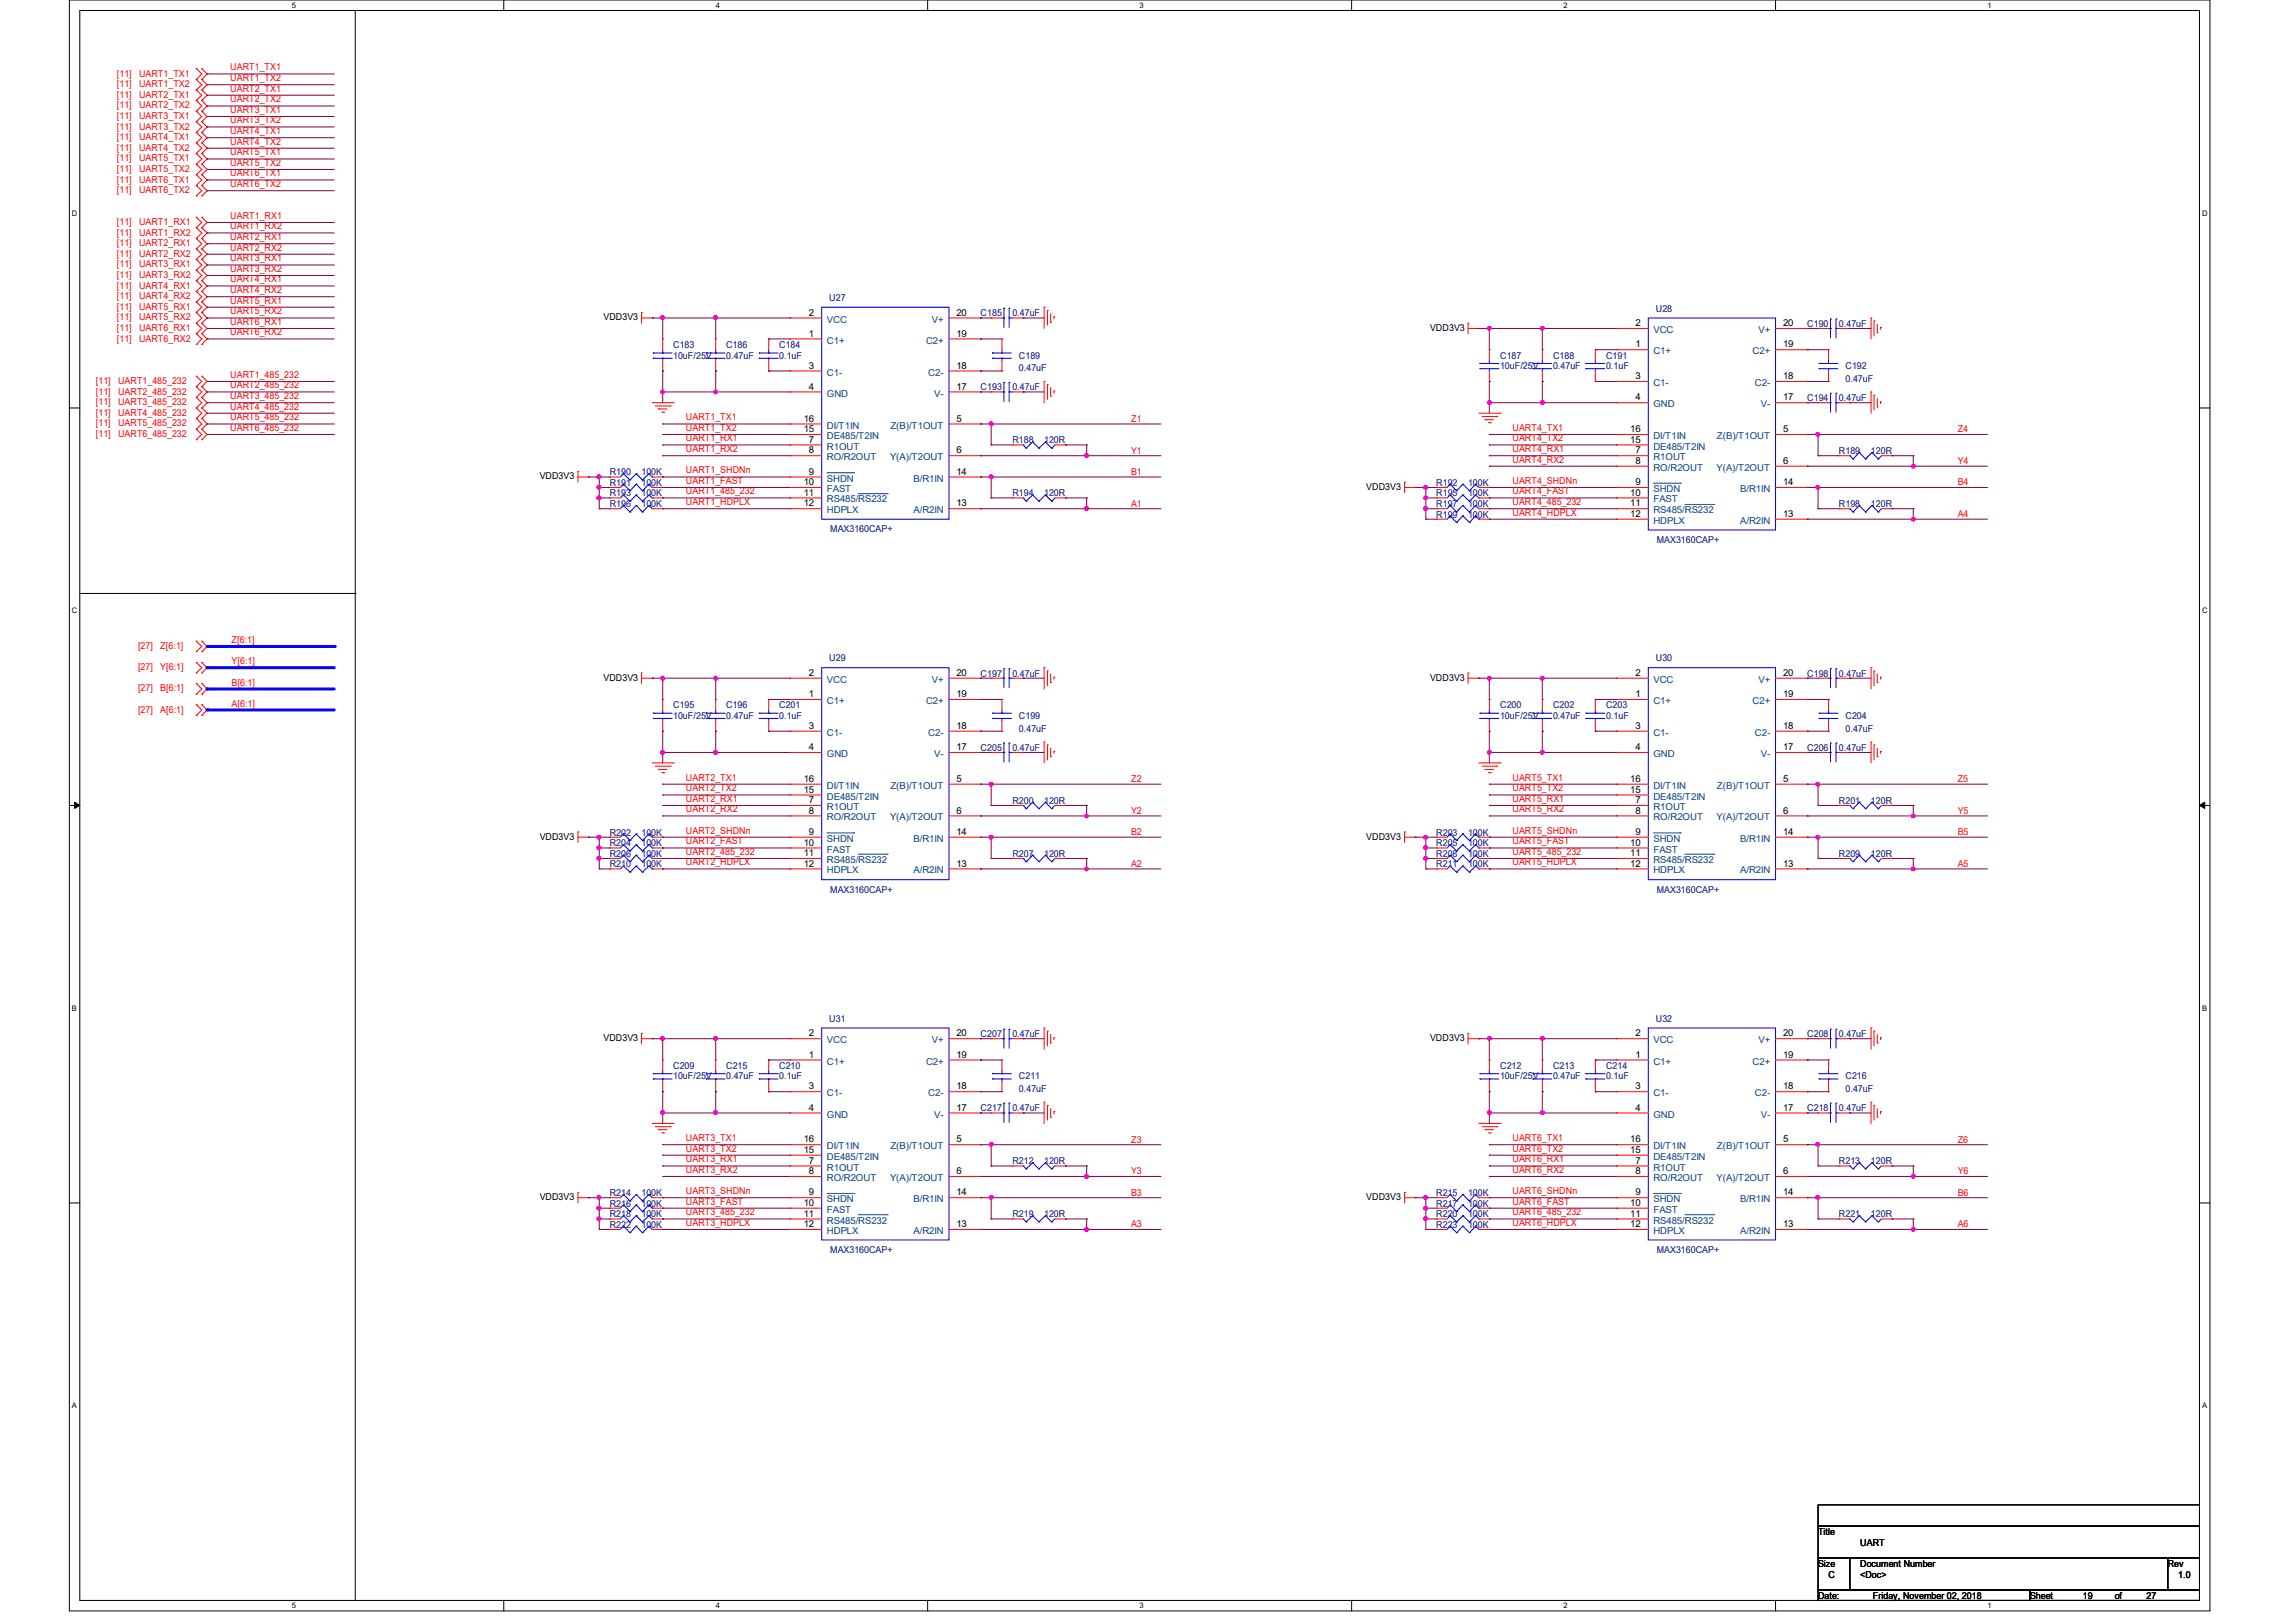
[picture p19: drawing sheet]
<svg xmlns="http://www.w3.org/2000/svg" width="297mm" height="210mm" viewBox="0 0 297 210" stroke-linecap="round" stroke-linejoin="round" font-family="sans-serif">
<defs><g id="words">
<g font-size="1.2" fill="#f00">
<text x="15.1" y="9.9">[11]</text>
<text x="15.1" y="11.3">[11]</text>
<text x="18" y="9.9">UART1_TX1</text>
<text x="18" y="11.3">UART1_TX2</text>
<text x="29.8" y="9.1">UART1_TX1</text>
<text x="29.8" y="10.5">UART1_TX2</text>
<text x="29.8" y="11.9">UART2_TX1</text>
<text x="15.1" y="12.7">[11]</text>
<text x="15.1" y="14">[11]</text>
<text x="15.1" y="15.4">[11]</text>
<text x="15.1" y="16.8">[11]</text>
<text x="18" y="12.7">UART2_TX1</text>
<text x="18" y="14">UART2_TX2</text>
<text x="18" y="15.4">UART3_TX1</text>
<text x="18" y="16.8">UART3_TX2</text>
<text x="29.8" y="13.3">UART2_TX2</text>
<text x="29.8" y="14.6">UART3_TX1</text>
<text x="29.8" y="16">UART3_TX2</text>
<text x="29.8" y="17.4">UART4_TX1</text>
<text x="15.1" y="18.1">[11]</text>
<text x="15.1" y="19.5">[11]</text>
<text x="15.1" y="20.9">[11]</text>
<text x="15.1" y="22.3">[11]</text>
<text x="15.1" y="23.6">[11]</text>
<text x="18" y="18.1">UART4_TX1</text>
<text x="18" y="19.5">UART4_TX2</text>
<text x="18" y="20.9">UART5_TX1</text>
<text x="18" y="22.3">UART5_TX2</text>
<text x="18" y="23.6">UART6_TX1</text>
<text x="29.8" y="18.7">UART4_TX2</text>
<text x="29.8" y="20.1">UART5_TX1</text>
<text x="29.8" y="21.5">UART5_TX2</text>
<text x="29.8" y="22.8">UART6_TX1</text>
<text x="15.1" y="29.1">[11]</text>
<text x="15.1" y="25">[11]</text>
<text x="18" y="29.1">UART1_RX1</text>
<text x="18" y="25">UART6_TX2</text>
<text x="29.8" y="28.3">UART1_RX1</text>
<text x="29.8" y="29.7">UART1_RX2</text>
<text x="29.8" y="24.2">UART6_TX2</text>
<text x="15.1" y="30.5">[11]</text>
<text x="15.1" y="31.8">[11]</text>
<text x="15.1" y="33.2">[11]</text>
<text x="15.1" y="34.6">[11]</text>
<text x="15.1" y="36">[11]</text>
<text x="18" y="30.5">UART1_RX2</text>
<text x="18" y="31.8">UART2_RX1</text>
<text x="18" y="33.2">UART2_RX2</text>
<text x="18" y="34.6">UART3_RX1</text>
<text x="18" y="36">UART3_RX2</text>
<text x="29.8" y="31.1">UART2_RX1</text>
<text x="29.8" y="32.4">UART2_RX2</text>
<text x="29.8" y="33.8">UART3_RX1</text>
<text x="29.8" y="35.2">UART3_RX2</text>
<text x="15.1" y="37.3">[11]</text>
<text x="15.1" y="38.7">[11]</text>
<text x="15.1" y="40.1">[11]</text>
<text x="15.1" y="41.4">[11]</text>
<text x="18" y="37.3">UART4_RX1</text>
<text x="18" y="38.7">UART4_RX2</text>
<text x="18" y="40.1">UART5_RX1</text>
<text x="18" y="41.4">UART5_RX2</text>
<text x="29.8" y="36.5">UART4_RX1</text>
<text x="29.8" y="37.9">UART4_RX2</text>
<text x="29.8" y="39.3">UART5_RX1</text>
<text x="29.8" y="40.7">UART5_RX2</text>
<text x="15.1" y="42.8">[11]</text>
<text x="15.1" y="44.2">[11]</text>
<text x="18" y="42.8">UART6_RX1</text>
<text x="18" y="44.2">UART6_RX2</text>
<text x="29.8" y="42">UART6_RX1</text>
<text x="29.8" y="43.4">UART6_RX2</text>
<text x="12.4" y="49.7">[11]</text>
<text x="12.4" y="51.1">[11]</text>
<text x="12.4" y="52.4">[11]</text>
<text x="12.4" y="53.8">[11]</text>
<text x="15.3" y="49.7">UART1_485_232</text>
<text x="15.3" y="51.1">UART2_485_232</text>
<text x="15.3" y="52.4">UART3_485_232</text>
<text x="15.3" y="53.8">UART4_485_232</text>
<text x="29.8" y="48.9">UART1_485_232</text>
<text x="29.8" y="50.2">UART2_485_232</text>
<text x="29.8" y="51.6">UART3_485_232</text>
<text x="29.8" y="53">UART4_485_232</text>
<text x="12.4" y="55.2">[11]</text>
<text x="12.4" y="56.6">[11]</text>
<text x="15.3" y="55.2">UART5_485_232</text>
<text x="15.3" y="56.6">UART6_485_232</text>
<text x="29.8" y="54.4">UART5_485_232</text>
<text x="29.8" y="55.8">UART6_485_232</text>
<text x="88.8" y="54.4">UART1_TX1</text>
<text x="88.8" y="55.8">UART1_TX2</text>
<text x="88.8" y="58.5">UART1_RX2</text>
<text x="88.8" y="57.1">UART1_RX1</text>
<text x="146.4" y="54.6">Z1</text>
<text x="146.4" y="58.7">Y1</text>
<text x="195.7" y="55.8">UART4_TX1</text>
<text x="195.7" y="57.1">UART4_TX2</text>
<text x="195.7" y="58.5">UART4_RX1</text>
<text x="195.7" y="59.9">UART4_RX2</text>
<text x="253.4" y="56">Z4</text>
<text x="88.8" y="61.3">UART1_SHDNn</text>
<text x="88.8" y="64">UART1_485_232</text>
<text x="88.8" y="65.4">UART1_HDPLX</text>
<text x="88.8" y="62.6">UART1_FAST</text>
<text x="146.4" y="65.6">A1</text>
<text x="146.4" y="61.5">B1</text>
<text x="195.7" y="62.6">UART4_SHDNn</text>
<text x="195.7" y="64">UART4_FAST</text>
<text x="195.7" y="65.4">UART4_485_232</text>
<text x="253.4" y="60.1">Y4</text>
<text x="253.4" y="62.8">B4</text>
<text x="195.7" y="66.7">UART4_HDPLX</text>
<text x="253.4" y="66.9">A4</text>
<text x="17.9" y="84">[27]</text>
<text x="20.7" y="84">Z[6:1]</text>
<text x="30" y="83.2">Z[6:1]</text>
<text x="17.9" y="86.7">[27]</text>
<text x="17.9" y="89.4">[27]</text>
<text x="20.7" y="86.7">Y[6:1]</text>
<text x="20.7" y="89.4">B[6:1]</text>
<text x="30" y="86">Y[6:1]</text>
<text x="30" y="88.7">B[6:1]</text>
<text x="17.9" y="92.2">[27]</text>
<text x="20.7" y="92.2">A[6:1]</text>
<text x="30" y="91.4">A[6:1]</text>
<text x="88.8" y="101">UART2_TX1</text>
<text x="146.4" y="101.2">Z2</text>
<text x="195.7" y="101">UART5_TX1</text>
<text x="253.4" y="101.2">Z5</text>
<text x="88.8" y="102.4">UART2_TX2</text>
<text x="88.8" y="103.8">UART2_RX1</text>
<text x="88.8" y="105.1">UART2_RX2</text>
<text x="88.8" y="107.9">UART2_SHDNn</text>
<text x="146.4" y="105.3">Y2</text>
<text x="195.7" y="102.4">UART5_TX2</text>
<text x="195.7" y="103.8">UART5_RX1</text>
<text x="195.7" y="105.1">UART5_RX2</text>
<text x="195.7" y="107.9">UART5_SHDNn</text>
<text x="253.4" y="105.3">Y5</text>
<text x="88.8" y="109.3">UART2_FAST</text>
<text x="88.8" y="110.6">UART2_485_232</text>
<text x="88.8" y="112">UART2_HDPLX</text>
<text x="146.4" y="108.1">B2</text>
<text x="146.4" y="112.2">A2</text>
<text x="195.7" y="109.3">UART5_FAST</text>
<text x="195.7" y="110.6">UART5_485_232</text>
<text x="195.7" y="112">UART5_HDPLX</text>
<text x="253.4" y="108.1">B5</text>
<text x="253.4" y="112.2">A5</text>
<text x="88.8" y="147.7">UART3_TX1</text>
<text x="88.8" y="149">UART3_TX2</text>
<text x="146.4" y="147.9">Z3</text>
<text x="195.7" y="147.7">UART6_TX1</text>
<text x="195.7" y="149">UART6_TX2</text>
<text x="253.4" y="147.9">Z6</text>
<text x="88.8" y="150.4">UART3_RX1</text>
<text x="88.8" y="151.8">UART3_RX2</text>
<text x="88.8" y="154.5">UART3_SHDNn</text>
<text x="88.8" y="155.9">UART3_FAST</text>
<text x="146.4" y="152">Y3</text>
<text x="146.4" y="154.7">B3</text>
<text x="195.7" y="150.4">UART6_RX1</text>
<text x="195.7" y="151.8">UART6_RX2</text>
<text x="195.7" y="154.5">UART6_SHDNn</text>
<text x="195.7" y="155.9">UART6_FAST</text>
<text x="253.4" y="152">Y6</text>
<text x="253.4" y="154.7">B6</text>
<text x="88.8" y="157.3">UART3_485_232</text>
<text x="88.8" y="158.6">UART3_HDPLX</text>
<text x="146.4" y="158.8">A3</text>
<text x="195.7" y="157.3">UART6_485_232</text>
<text x="195.7" y="158.6">UART6_HDPLX</text>
<text x="253.4" y="158.8">A6</text>
</g>
<g font-size="1.2">
<text x="78.1" y="41.4">VDD3V3</text>
<text x="104.7" y="40.9">2</text>
<text x="123.8" y="40.9">20</text>
<text x="104.7" y="43.6">1</text>
<text x="104.7" y="47.7">3</text>
<text x="123.8" y="47.7">18</text>
<text x="123.8" y="43.6">19</text>
<text x="185.1" y="42.8">VDD3V3</text>
<text x="211.7" y="45">1</text>
<text x="211.7" y="42.2">2</text>
<text x="230.8" y="45">19</text>
<text x="230.8" y="42.2">20</text>
<text x="104.7" y="50.4">4</text>
<text x="123.8" y="50.4">17</text>
<text x="211.7" y="49.1">3</text>
<text x="211.7" y="51.8">4</text>
<text x="230.8" y="51.8">17</text>
<text x="230.8" y="49.1">18</text>
<text x="104" y="55.9">15</text>
<text x="104" y="54.6">16</text>
<text x="104.7" y="57.3">7</text>
<text x="104.7" y="58.7">8</text>
<text x="123.8" y="54.6">5</text>
<text x="123.8" y="58.7">6</text>
<text x="211" y="57.3">15</text>
<text x="211" y="55.9">16</text>
<text x="211.7" y="58.7">7</text>
<text x="230.8" y="55.9">5</text>
<text x="69.8" y="62">VDD3V3</text>
<text x="104" y="62.8">10</text>
<text x="104" y="64.1">11</text>
<text x="104" y="65.5">12</text>
<text x="104.7" y="61.4">9</text>
<text x="123.8" y="65.5">13</text>
<text x="123.8" y="61.4">14</text>
<text x="176.8" y="63.4">VDD3V3</text>
<text x="211" y="64.1">10</text>
<text x="211" y="65.5">11</text>
<text x="211.7" y="60">8</text>
<text x="211.7" y="62.8">9</text>
<text x="230.8" y="60">6</text>
<text x="230.8" y="62.8">14</text>
<text x="211" y="66.9">12</text>
<text x="230.8" y="66.9">13</text>
<text x="78.1" y="88.1">VDD3V3</text>
<text x="104.7" y="87.5">2</text>
<text x="123.8" y="87.5">20</text>
<text x="185.1" y="88.1">VDD3V3</text>
<text x="211.7" y="87.5">2</text>
<text x="230.8" y="87.5">20</text>
<text x="104.7" y="90.2">1</text>
<text x="104.7" y="94.3">3</text>
<text x="123.8" y="94.3">18</text>
<text x="123.8" y="90.2">19</text>
<text x="211.7" y="90.2">1</text>
<text x="211.7" y="94.3">3</text>
<text x="230.8" y="94.3">18</text>
<text x="230.8" y="90.2">19</text>
<text x="104" y="101.2">16</text>
<text x="104.7" y="97.1">4</text>
<text x="123.8" y="101.2">5</text>
<text x="123.8" y="97.1">17</text>
<text x="211" y="101.2">16</text>
<text x="211.7" y="97.1">4</text>
<text x="230.8" y="101.2">5</text>
<text x="230.8" y="97.1">17</text>
<text x="104" y="102.6">15</text>
<text x="104.7" y="103.9">7</text>
<text x="104.7" y="105.3">8</text>
<text x="123.8" y="105.3">6</text>
<text x="211" y="102.6">15</text>
<text x="211.7" y="103.9">7</text>
<text x="211.7" y="105.3">8</text>
<text x="230.8" y="105.3">6</text>
<text x="69.8" y="108.7">VDD3V3</text>
<text x="104" y="109.4">10</text>
<text x="104" y="110.8">11</text>
<text x="104" y="112.1">12</text>
<text x="104.7" y="108">9</text>
<text x="123.8" y="112.1">13</text>
<text x="123.8" y="108">14</text>
<text x="176.8" y="108.7">VDD3V3</text>
<text x="211" y="109.4">10</text>
<text x="211" y="110.8">11</text>
<text x="211" y="112.1">12</text>
<text x="211.7" y="108">9</text>
<text x="230.8" y="112.1">13</text>
<text x="230.8" y="108">14</text>
<text x="78.1" y="134.7">VDD3V3</text>
<text x="104.7" y="136.9">1</text>
<text x="104.7" y="134.1">2</text>
<text x="123.8" y="136.9">19</text>
<text x="123.8" y="134.1">20</text>
<text x="185.1" y="134.7">VDD3V3</text>
<text x="211.7" y="136.9">1</text>
<text x="211.7" y="134.1">2</text>
<text x="230.8" y="136.9">19</text>
<text x="230.8" y="134.1">20</text>
<text x="104.7" y="141">3</text>
<text x="104.7" y="143.7">4</text>
<text x="123.8" y="143.7">17</text>
<text x="123.8" y="141">18</text>
<text x="211.7" y="141">3</text>
<text x="211.7" y="143.7">4</text>
<text x="230.8" y="143.7">17</text>
<text x="230.8" y="141">18</text>
<text x="104" y="149.2">15</text>
<text x="104" y="147.8">16</text>
<text x="123.8" y="147.8">5</text>
<text x="211" y="149.2">15</text>
<text x="211" y="147.8">16</text>
<text x="230.8" y="147.8">5</text>
<text x="69.8" y="155.3">VDD3V3</text>
<text x="104.7" y="150.6">7</text>
<text x="104.7" y="151.9">8</text>
<text x="104.7" y="154.7">9</text>
<text x="123.8" y="151.9">6</text>
<text x="123.8" y="154.7">14</text>
<text x="176.8" y="155.3">VDD3V3</text>
<text x="211.7" y="150.6">7</text>
<text x="211.7" y="151.9">8</text>
<text x="211.7" y="154.7">9</text>
<text x="230.8" y="151.9">6</text>
<text x="230.8" y="154.7">14</text>
<text x="104" y="156">10</text>
<text x="104" y="157.4">11</text>
<text x="104" y="158.8">12</text>
<text x="123.8" y="158.8">13</text>
<text x="211" y="156">10</text>
<text x="211" y="157.4">11</text>
<text x="211" y="158.8">12</text>
<text x="230.8" y="158.8">13</text>
<text x="235.3" y="198.6">Title</text>
<text x="235.3" y="202.7">Size</text>
<text x="240.7" y="200">UART</text>
<text x="240.7" y="202.7">Document Number</text>
<text x="280.5" y="202.7">Rev</text>
<text x="235.3" y="206.9">Date:</text>
<text x="236.6" y="204.1">C</text>
<text x="240.7" y="204.1">&lt;Doc&gt;</text>
<text x="242.4" y="206.9">Friday, November 02, 2018</text>
<text x="262.7" y="206.9">Sheet</text>
<text x="269.6" y="206.9">19</text>
<text x="273.7" y="206.9">of</text>
<text x="277.8" y="206.9">27</text>
<text x="281.9" y="204.1">1.0</text>
</g>
<g font-size="1.2" fill="#004080">
<text x="107" y="41.7">VCC</text>
<text x="120.6" y="41.7">V+</text>
<text x="107" y="44.4">C1+</text>
<text x="119.8" y="44.4">C2+</text>
<text x="214" y="45.8">C1+</text>
<text x="214" y="43.1">VCC</text>
<text x="226.8" y="45.8">C2+</text>
<text x="227.6" y="43.1">V+</text>
<text x="107" y="48.6">C1-</text>
<text x="107" y="51.3">GND</text>
<text x="120.1" y="48.6">C2-</text>
<text x="120.9" y="51.3">V-</text>
<text x="214" y="50">C1-</text>
<text x="214" y="52.7">GND</text>
<text x="227.1" y="50">C2-</text>
<text x="227.9" y="52.7">V-</text>
<text x="107" y="58.2">R1OUT</text>
<text x="107" y="59.6">RO/R2OUT</text>
<text x="107" y="56.8">DE485/T2IN</text>
<text x="107" y="55.5">DI/T1IN</text>
<text x="115.2" y="59.6">Y(A)/T2OUT</text>
<text x="115.2" y="55.5">Z(B)/T1OUT</text>
<text x="214" y="59.6">R1OUT</text>
<text x="214" y="58.2">DE485/T2IN</text>
<text x="214" y="56.8">DI/T1IN</text>
<text x="222.2" y="56.8">Z(B)/T1OUT</text>
<text x="107" y="62.3">SHDN</text>
<text x="107" y="63.7">FAST</text>
<text x="107" y="65">RS485/RS232</text>
<text x="118.2" y="62.3">B/R1IN</text>
<text x="214" y="60.9">RO/R2OUT</text>
<text x="214" y="63.7">SHDN</text>
<text x="214" y="65">FAST</text>
<text x="222.2" y="60.9">Y(A)/T2OUT</text>
<text x="225.2" y="63.7">B/R1IN</text>
<text x="107" y="66.4">HDPLX</text>
<text x="118.2" y="66.4">A/R2IN</text>
<text x="214" y="66.4">RS485/RS232</text>
<text x="214" y="67.8">HDPLX</text>
<text x="225.2" y="67.8">A/R2IN</text>
<text x="107" y="88.3">VCC</text>
<text x="120.6" y="88.3">V+</text>
<text x="214" y="88.3">VCC</text>
<text x="227.6" y="88.3">V+</text>
<text x="107" y="91.1">C1+</text>
<text x="107" y="95.2">C1-</text>
<text x="119.8" y="91.1">C2+</text>
<text x="120.1" y="95.2">C2-</text>
<text x="214" y="91.1">C1+</text>
<text x="214" y="95.2">C1-</text>
<text x="226.8" y="91.1">C2+</text>
<text x="227.1" y="95.2">C2-</text>
<text x="107" y="98">GND</text>
<text x="120.9" y="98">V-</text>
<text x="214" y="98">GND</text>
<text x="227.9" y="98">V-</text>
<text x="107" y="104.8">R1OUT</text>
<text x="107" y="106.2">RO/R2OUT</text>
<text x="107" y="103.5">DE485/T2IN</text>
<text x="107" y="102.1">DI/T1IN</text>
<text x="115.2" y="106.2">Y(A)/T2OUT</text>
<text x="115.2" y="102.1">Z(B)/T1OUT</text>
<text x="214" y="104.8">R1OUT</text>
<text x="214" y="106.2">RO/R2OUT</text>
<text x="214" y="103.5">DE485/T2IN</text>
<text x="214" y="102.1">DI/T1IN</text>
<text x="222.2" y="106.2">Y(A)/T2OUT</text>
<text x="222.2" y="102.1">Z(B)/T1OUT</text>
<text x="107" y="108.9">SHDN</text>
<text x="107" y="110.3">FAST</text>
<text x="107" y="111.7">RS485/RS232</text>
<text x="107" y="113">HDPLX</text>
<text x="118.2" y="113">A/R2IN</text>
<text x="118.2" y="108.9">B/R1IN</text>
<text x="214" y="108.9">SHDN</text>
<text x="214" y="110.3">FAST</text>
<text x="214" y="111.7">RS485/RS232</text>
<text x="214" y="113">HDPLX</text>
<text x="225.2" y="113">A/R2IN</text>
<text x="225.2" y="108.9">B/R1IN</text>
<text x="107" y="137.8">C1+</text>
<text x="107" y="135">VCC</text>
<text x="119.8" y="137.8">C2+</text>
<text x="120.6" y="135">V+</text>
<text x="214" y="137.8">C1+</text>
<text x="214" y="135">VCC</text>
<text x="226.8" y="137.8">C2+</text>
<text x="227.6" y="135">V+</text>
<text x="107" y="141.9">C1-</text>
<text x="120.1" y="141.9">C2-</text>
<text x="214" y="141.9">C1-</text>
<text x="227.1" y="141.9">C2-</text>
<text x="107" y="144.6">GND</text>
<text x="107" y="148.7">DI/T1IN</text>
<text x="115.2" y="148.7">Z(B)/T1OUT</text>
<text x="120.9" y="144.6">V-</text>
<text x="214" y="144.6">GND</text>
<text x="214" y="148.7">DI/T1IN</text>
<text x="222.2" y="148.7">Z(B)/T1OUT</text>
<text x="227.9" y="144.6">V-</text>
<text x="107" y="151.5">R1OUT</text>
<text x="107" y="152.8">RO/R2OUT</text>
<text x="107" y="155.6">SHDN</text>
<text x="107" y="150.1">DE485/T2IN</text>
<text x="115.2" y="152.8">Y(A)/T2OUT</text>
<text x="118.2" y="155.6">B/R1IN</text>
<text x="214" y="151.5">R1OUT</text>
<text x="214" y="152.8">RO/R2OUT</text>
<text x="214" y="155.6">SHDN</text>
<text x="214" y="150.1">DE485/T2IN</text>
<text x="222.2" y="152.8">Y(A)/T2OUT</text>
<text x="225.2" y="155.6">B/R1IN</text>
<text x="107" y="156.9">FAST</text>
<text x="107" y="158.3">RS485/RS232</text>
<text x="107" y="159.7">HDPLX</text>
<text x="118.2" y="159.7">A/R2IN</text>
<text x="214" y="156.9">FAST</text>
<text x="214" y="158.3">RS485/RS232</text>
<text x="214" y="159.7">HDPLX</text>
<text x="225.2" y="159.7">A/R2IN</text>
</g>
<g font-size="1.2" fill="#000080">
<text x="107.3" y="39">U27</text>
<text x="126.9" y="40.9">C185</text>
<text x="131" y="40.9">0.47uF</text>
<text x="214.3" y="40.3">U28</text>
<text x="87.1" y="45">C183</text>
<text x="87.1" y="46.4">10uF/25V</text>
<text x="94" y="45">C186</text>
<text x="94" y="46.4">0.47uF</text>
<text x="100.8" y="45">C184</text>
<text x="100.8" y="46.4">0.1uF</text>
<text x="131.9" y="46.4">C189</text>
<text x="194.1" y="46.4">C187</text>
<text x="194.1" y="47.8">10uF/25V</text>
<text x="201" y="46.4">C188</text>
<text x="201" y="47.8">0.47uF</text>
<text x="207.9" y="46.4">C191</text>
<text x="207.9" y="47.8">0.1uF</text>
<text x="233.9" y="42.3">C190</text>
<text x="238" y="42.3">0.47uF</text>
<text x="238.8" y="47.8">C192</text>
<text x="126.9" y="50.5">C193</text>
<text x="131" y="50.5">0.47uF</text>
<text x="131.9" y="48">0.47uF</text>
<text x="233.9" y="51.9">C194</text>
<text x="238" y="51.9">0.47uF</text>
<text x="238.8" y="49.4">0.47uF</text>
<text x="131" y="57.4">R188</text>
<text x="135.1" y="57.4">120R</text>
<text x="238" y="58.7">R189</text>
<text x="242.1" y="58.7">120R</text>
<text x="78.9" y="65.6">R196</text>
<text x="78.9" y="64.2">R193</text>
<text x="78.9" y="62.9">R191</text>
<text x="78.9" y="61.5">R190</text>
<text x="83" y="65.6">100K</text>
<text x="83" y="64.2">100K</text>
<text x="83" y="62.9">100K</text>
<text x="83" y="61.5">100K</text>
<text x="131" y="64.2">R194</text>
<text x="135.1" y="64.2">120R</text>
<text x="185.9" y="64.2">R195</text>
<text x="185.9" y="62.9">R192</text>
<text x="185.9" y="65.6">R197</text>
<text x="190" y="64.2">100K</text>
<text x="190" y="62.9">100K</text>
<text x="190" y="65.6">100K</text>
<text x="238" y="65.6">R198</text>
<text x="242.1" y="65.6">120R</text>
<text x="107.4" y="68.9">MAX3160CAP+</text>
<text x="185.9" y="67">R199</text>
<text x="190" y="67">100K</text>
<text x="214.4" y="70.3">MAX3160CAP+</text>
<text x="107.3" y="85.6">U29</text>
<text x="126.9" y="87.5">C197</text>
<text x="131" y="87.5">0.47uF</text>
<text x="214.3" y="85.6">U30</text>
<text x="233.9" y="87.5">C198</text>
<text x="238" y="87.5">0.47uF</text>
<text x="87.1" y="91.7">C195</text>
<text x="87.1" y="93">10uF/25V</text>
<text x="94" y="91.7">C196</text>
<text x="94" y="93">0.47uF</text>
<text x="100.8" y="91.7">C201</text>
<text x="100.8" y="93">0.1uF</text>
<text x="131.9" y="93">C199</text>
<text x="131.9" y="94.7">0.47uF</text>
<text x="194.1" y="91.7">C200</text>
<text x="194.1" y="93">10uF/25V</text>
<text x="201" y="91.7">C202</text>
<text x="201" y="93">0.47uF</text>
<text x="207.9" y="91.7">C203</text>
<text x="207.9" y="93">0.1uF</text>
<text x="238.8" y="93">C204</text>
<text x="238.8" y="94.7">0.47uF</text>
<text x="126.9" y="97.2">C205</text>
<text x="131" y="97.2">0.47uF</text>
<text x="233.9" y="97.2">C206</text>
<text x="238" y="97.2">0.47uF</text>
<text x="131" y="104">R200</text>
<text x="135.1" y="104">120R</text>
<text x="238" y="104">R201</text>
<text x="242.1" y="104">120R</text>
<text x="78.9" y="110.9">R206</text>
<text x="78.9" y="109.5">R204</text>
<text x="78.9" y="112.2">R210</text>
<text x="78.9" y="108.1">R202</text>
<text x="83" y="110.9">100K</text>
<text x="83" y="109.5">100K</text>
<text x="83" y="112.2">100K</text>
<text x="83" y="108.1">100K</text>
<text x="131" y="110.9">R207</text>
<text x="135.1" y="110.9">120R</text>
<text x="185.9" y="112.2">R211</text>
<text x="185.9" y="109.5">R205</text>
<text x="185.9" y="108.1">R203</text>
<text x="185.9" y="110.9">R208</text>
<text x="190" y="112.2">100K</text>
<text x="190" y="109.5">100K</text>
<text x="190" y="108.1">100K</text>
<text x="190" y="110.9">100K</text>
<text x="238" y="110.9">R209</text>
<text x="242.1" y="110.9">120R</text>
<text x="107.4" y="115.5">MAX3160CAP+</text>
<text x="214.4" y="115.5">MAX3160CAP+</text>
<text x="107.3" y="132.2">U31</text>
<text x="126.9" y="134.2">C207</text>
<text x="131" y="134.2">0.47uF</text>
<text x="214.3" y="132.2">U32</text>
<text x="233.9" y="134.2">C208</text>
<text x="238" y="134.2">0.47uF</text>
<text x="87.1" y="138.3">C209</text>
<text x="87.1" y="139.7">10uF/25V</text>
<text x="94" y="138.3">C215</text>
<text x="94" y="139.7">0.47uF</text>
<text x="100.8" y="138.3">C210</text>
<text x="100.8" y="139.7">0.1uF</text>
<text x="126.9" y="143.8">C217</text>
<text x="131" y="143.8">0.47uF</text>
<text x="131.9" y="139.7">C211</text>
<text x="131.9" y="141.3">0.47uF</text>
<text x="194.1" y="138.3">C212</text>
<text x="194.1" y="139.7">10uF/25V</text>
<text x="201" y="138.3">C213</text>
<text x="201" y="139.7">0.47uF</text>
<text x="207.9" y="138.3">C214</text>
<text x="207.9" y="139.7">0.1uF</text>
<text x="233.9" y="143.8">C218</text>
<text x="238" y="143.8">0.47uF</text>
<text x="238.8" y="139.7">C216</text>
<text x="238.8" y="141.3">0.47uF</text>
<text x="78.9" y="154.7">R214</text>
<text x="83" y="154.7">100K</text>
<text x="131" y="150.6">R212</text>
<text x="135.1" y="150.6">120R</text>
<text x="185.9" y="154.7">R215</text>
<text x="190" y="154.7">100K</text>
<text x="238" y="150.6">R213</text>
<text x="242.1" y="150.6">120R</text>
<text x="78.9" y="157.5">R218</text>
<text x="78.9" y="158.9">R222</text>
<text x="78.9" y="156.1">R216</text>
<text x="83" y="157.5">100K</text>
<text x="83" y="158.9">100K</text>
<text x="83" y="156.1">100K</text>
<text x="131" y="157.5">R219</text>
<text x="135.1" y="157.5">120R</text>
<text x="185.9" y="156.1">R217</text>
<text x="185.9" y="157.5">R220</text>
<text x="185.9" y="158.9">R223</text>
<text x="190" y="156.1">100K</text>
<text x="190" y="157.5">100K</text>
<text x="190" y="158.9">100K</text>
<text x="238" y="157.5">R221</text>
<text x="242.1" y="157.5">120R</text>
<text x="107.4" y="162.1">MAX3160CAP+</text>
<text x="214.4" y="162.1">MAX3160CAP+</text>
</g>
<g font-size="1">
<text x="37.8" y="1">5</text>
<text x="92.6" y="1">4</text>
<text x="147.5" y="1">3</text>
<text x="202.4" y="1">2</text>
<text x="257.2" y="1">1</text>
<text x="9.3" y="27.9">D</text>
<text x="285" y="27.9">D</text>
<text x="9.3" y="79.4">C</text>
<text x="285" y="79.4">C</text>
<text x="9.3" y="130.8">B</text>
<text x="285" y="130.8">B</text>
<text x="9.3" y="182.2">A</text>
<text x="285" y="182.2">A</text>
<text x="37.8" y="208.1">5</text>
<text x="92.6" y="208.1">4</text>
<text x="147.5" y="208.1">3</text>
<text x="202.4" y="208.1">2</text>
<text x="257.2" y="208.1">1</text>
</g>
</g></defs>
<path d="M9 0h277v208.4h-277zM10.3 1.4h274.3v205.7h-274.3z" fill="none" stroke="#000" stroke-width=".13"/>
<g fill="#fff">
<path d="M37.8 .1h.5v1.1h-.5z"/>
<path d="M37.8 207.2h.5v1.1h-.5z"/>
</g>
<path d="M65.2 0v1.4M65.2 207.1v1.3" fill="none" stroke="#000" stroke-width=".13"/>
<g fill="#fff">
<path d="M92.6 .1h.6v1.1h-.6z"/>
<path d="M92.6 207.2h.6v1.1h-.6z"/>
</g>
<path d="M120.1 0v1.4M120.1 207.1v1.3" fill="none" stroke="#000" stroke-width=".13"/>
<g fill="#fff">
<path d="M147.5 .1h.5v1.1h-.5z"/>
<path d="M147.5 207.2h.5v1.1h-.5z"/>
</g>
<path d="M174.9 0v1.4M174.9 207.1v1.3" fill="none" stroke="#000" stroke-width=".13"/>
<g fill="#fff">
<path d="M202.4 .1h.5v1.1h-.5z"/>
<path d="M202.4 207.2h.5v1.1h-.5z"/>
</g>
<path d="M229.8 0v1.4M229.8 207.1v1.3" fill="none" stroke="#000" stroke-width=".13"/>
<g fill="#fff">
<path d="M257.2 .1h.6v1.1h-.6z"/>
<path d="M257.2 207.2h.6v1.1h-.6z"/>
<path d="M9.3 27.1h.7v1.1h-.7z"/>
<path d="M285 27.1h.7v1.1h-.7z"/>
<path d="M9.3 78.5h.7v1.1h-.7z"/>
<path d="M285 78.5h.7v1.1h-.7z"/>
</g>
<path d="M9 52.8h1.3M284.6 52.8h1.4" fill="none" stroke="#000" stroke-width=".13"/>
<g fill="#fff">
<path d="M9.3 129.9h.6v1.1h-.6z"/>
<path d="M285 129.9h.6v1.1h-.6z"/>
</g>
<path d="M9 104.2h1.3M284.6 104.2h1.4" fill="none" stroke="#000" stroke-width=".13"/>
<path d="M9.7 103.8l.6 .4-.6 .4zM284.6 104.2l.7-.4v.8z" fill="#000" stroke="#000" stroke-width=".13"/>
<g fill="#fff">
<path d="M9.3 181.4h.6v1.1h-.6z"/>
<path d="M285 181.4h.6v1.1h-.6z"/>
</g>
<g fill="none" stroke="#000" stroke-width=".13">
<path d="M46 1.4v205.7M10.3 76.8h35.7M46 76.8h.1M9 155.7h1.3M284.6 155.7h1.4M235.3 194.7h49.3v2.8h-49.3zM235.3 197.5h49.3v4.1h-49.3zM46 207.1h.1M235.3 201.6h4.1v4.1h-4.1zM235.3 205.7h27.4v1.4h-27.4zM239.4 201.6h41.1v4.1h-41.1zM262.7 205.7h21.9v1.4h-21.9z"/>
<path d="M280.5 201.6h4.1v4.1h-4.1z"/>
</g>
<g fill="none" stroke="#f00" stroke-width=".13">
<path d="M25.4 8.9h.1M25.4 10.3h.1M25.4 11.6h.1M25.4 13h.1M25.4 14.4h.1M25.4 15.7h.1M25.4 17.1h.1M25.4 18.5h.1M25.4 19.9h.1M25.4 8.9l.7 .7-.7 .7M25.4 10.3l.7 .7-.7 .6M25.4 11.6l.7 .7-.7 .7"/>
<path d="M25.4 13l.7 .7-.7 .7M25.4 14.4l.7 .7-.7 .6M25.4 15.7l.7 .7-.7 .7M25.4 17.1l.7 .7-.7 .7M25.4 18.5l.7 .7-.7 .7M25.4 19.9l.7 .7-.7 .7M26.1 10.3h.1M26.1 8.9h.1M26.1 11.6h.1M26.1 13h.1M26.1 14.4h.1M26.1 15.7h.1"/>
<path d="M26.1 17.1h.1M26.1 18.5h.1M26.1 19.9h.1M26.1 8.9l.7 .7-.7 .7M26.1 10.3l.7 .7-.7 .6M26.1 11.6l.7 .7-.7 .7M26.1 13l.7 .7-.7 .7M26.1 14.4l.7 .7-.7 .6M26.1 15.7l.7 .7-.7 .7M26.1 17.1l.7 .7-.7 .7M26.1 18.5l.7 .7-.7 .7M26.1 19.9l.7 .7-.7 .7"/>
<path d="M25.4 28.1h.1M25.4 29.5h.1M25.4 30.9h.1M25.4 32.2h.1M25.4 33.6h.1M25.4 35h.1M25.4 36.3h.1M25.4 37.7h.1M25.4 39.1h.1M25.4 21.3h.1M25.4 22.6h.1M25.4 24h.1"/>
<path d="M25.4 25.4h.1M25.4 28.1l.7 .7-.7 .7M25.4 29.5l.7 .6-.7 .8M25.4 30.9l.7 .6-.7 .7M25.4 32.2l.7 .7-.7 .7M25.4 33.6l.7 .7-.7 .7M25.4 35l.7 .6-.7 .7M25.4 36.3l.7 .7-.7 .7M25.4 37.7l.7 .7-.7 .7M25.4 21.3l.7 .6-.7 .7M25.4 39.1l.7 .7-.7 .6M25.4 22.6l.7 .7-.7 .7"/>
<path d="M25.4 24l.7 .7-.7 .7M26.1 29.5h.1M26.1 28.1h.1M26.1 30.9h.1M26.1 32.2h.1M26.1 33.6h.1M26.1 35h.1M26.1 36.3h.1M26.1 37.7h.1M26.1 39.1h.1M26.1 21.3h.1M26.1 22.6h.1"/>
<path d="M26.1 24h.1M26.1 25.4h.1M26.1 28.1l.7 .7-.7 .7M26.1 29.5l.7 .6-.7 .8M26.1 30.9l.7 .6-.7 .7M26.1 32.2l.7 .7-.7 .7M26.1 33.6l.7 .7-.7 .7M26.1 35l.7 .6-.7 .7M26.1 36.3l.7 .7-.7 .7M26.1 37.7l.7 .7-.7 .7M26.1 21.3l.7 .6-.7 .7M26.1 39.1l.7 .7-.7 .6"/>
<path d="M26.1 22.6l.7 .7-.7 .7M26.1 24l.7 .7-.7 .7M135.1 39.8h.1M135.1 39.8v2.7M25.4 40.4h.1M25.4 41.8h.1M25.4 43.2h.1M25.4 44.6h.1M25.4 48.7h.1M25.4 50h.1M25.4 51.4h.1M25.4 52.8h.1"/>
<path d="M25.4 54.1h.1M25.4 55.5h.1M25.4 56.9h.1M25.4 40.4l.7 .7-.7 .7M25.4 41.8l.7 .7-.7 .7M25.4 43.2l.7 .7-.7 .7M25.4 48.7l.7 .7-.7 .6M25.4 50l.7 .7-.7 .7M25.4 51.4l.7 .7-.7 .7M25.4 52.8l.7 .7-.7 .6M25.4 54.1l.7 .8-.7 .6M25.4 55.5l.7 .7-.7 .7"/>
<path d="M26.1 40.4h.1M26.1 41.8h.1M26.1 43.2h.1M26.1 44.6h.1M26.1 50h.1M26.1 48.7h.1M26.1 51.4h.1M26.1 52.8h.1M26.1 54.1h.1M26.1 55.5h.1M26.1 56.9h.1M26.1 40.4l.7 .7-.7 .7"/>
<path d="M26.1 41.8l.7 .7-.7 .7M26.1 43.2l.7 .7-.7 .7M26.1 48.7l.7 .7-.7 .6M26.1 50l.7 .7-.7 .7M26.1 51.4l.7 .7-.7 .7M26.1 52.8l.7 .7-.7 .6M26.1 54.1l.7 .8-.7 .6M26.1 55.5l.7 .7-.7 .7M83 40.4h.1M83 41.1h1.4M83 40.4v1.4M84.4 41.1h.1"/>
<path d="M84.4 52.1h2.7M84.8 52.5h1.9M85.2 52.9h.1M85.2 52.9h1.1M85.6 53.3h.3M85.8 48h.1M85.8 43.9h.1M85.8 43.9v1.4M85.8 46.6v1.4M85.9 53.3h.1M86.7 52.5h.1M87.1 52.1h.1"/>
<path d="M92.6 48h.1M92.6 43.9h.1M92.6 43.9v1.4M92.6 46.6v1.4M99.5 48h.1M99.5 43.9h.1M99.5 43.9v1.4M99.5 46.6v1.4M102.2 43.9h.1M102.2 41.1h.1M102.2 48h.1M102.2 50.7h.1"/>
<path d="M102.2 57.6h.1M102.2 59h.1M102.2 56.2h.1M102.2 54.9h.1M102.2 41.1h4.1M102.2 56.2h4.1M102.2 59h4.1M102.2 57.6h4.1M102.2 43.9h4.1M102.2 48h4.1M102.2 50.7h4.1M102.2 54.9h4.1"/>
<path d="M122.8 41.1h4.1M122.8 59h4.1M122.8 43.9h4.1M122.8 48h4.1M122.8 50.7h4.1M122.8 54.9h4.1M126.9 54.9h.1M126.9 59h.1M126.9 50.7h.1M126.9 48h.1M126.9 43.9h.1M126.9 41.1h.1"/>
<path d="M128.3 41.1h.1M128.3 50.7h.1M128.3 41.1h1.4M128.3 50.7h1.4M129.7 48h.1M129.7 43.9h.1M129.7 43.9v1.4M129.7 46.6v1.4M131 57.6h.1M131 41.1h1.4M131 57.6h1.4M131 50.7h1.4"/>
<path d="M132.4 41.1h.1M132.4 50.7h.1M135.1 49.4h.1M135.1 49.4v2.7M135.6 49.8h.1M135.6 40.2h.1M135.6 40.2v1.9M135.6 49.8v1.9M136 51.3h.1M136 41.7h.1M136 40.6v1.1M136 50.2v1.1"/>
<path d="M136.4 50.6h.1M136.4 41h.1M136.4 41v.3M136.4 50.6v.3M136.5 57.6h1.4M137.9 57.6h.1M190 41.8h.1M190 42.5h1.4M190 41.8v1.4M191.4 42.5h.1M191.4 53.5h2.7M191.8 53.9h1.9"/>
<path d="M192.2 54.3h.1M192.2 54.3h1.1M192.6 54.7h.3M192.7 49.4h.1M192.7 45.3h.1M192.7 45.3v1.3M192.7 48v1.4M192.9 54.7h.1M193.7 53.9h.1M194.1 53.5h.1M199.6 49.4h.1M199.6 45.3h.1"/>
<path d="M199.6 45.3v1.3M199.6 48v1.4M206.5 49.4h.1M206.5 45.3h.1M206.5 45.3v1.3M206.5 48v1.4M209.2 45.3h.1M209.2 42.5h.1M209.2 49.4h.1M209.2 52.1h.1M209.2 59h.1M209.2 57.6h.1"/>
<path d="M209.2 56.2h.1M209.2 42.5h4.1M209.2 52.1h4.1M209.2 45.3h4.1M209.2 49.4h4.1M209.2 56.2h4.1M209.2 59h4.1M209.2 57.6h4.1M229.8 42.5h4.1M229.8 52.1h4.1M229.8 45.3h4.1M229.8 49.4h4.1"/>
<path d="M229.8 56.2h4.1M233.9 56.2h.1M233.9 52.1h.1M233.9 49.4h.1M233.9 45.3h.1M233.9 42.5h.1M235.3 52.1h.1M235.3 42.5h.1M235.3 42.5h1.3M235.3 52.1h1.3M236.6 49.4h.1M236.6 45.3h.1"/>
<path d="M236.6 45.3v1.3M236.6 48v1.4M238 59h.1M238 42.5h1.4M238 52.1h1.4M238 59h1.4M239.4 52.1h.1M239.4 42.5h.1M242.1 41.1h.1M242.1 50.7h.1M242.1 41.1v2.8M242.1 50.7v2.8"/>
<path d="M242.5 41.5h.1M242.5 51.1h.1M242.5 41.5v2M242.5 51.1v1.9M243 43.1h.1M243 52.7h.1M243 42v1.1M243 51.6v1.1M243.4 42.4h.1M243.4 52h.1M243.4 42.4v.2M243.4 52v.2"/>
<path d="M243.5 59h1.4M244.9 59h.1M74.8 61h.1M74.8 61.7h1.4M74.8 61v1.4M76.2 61.7h.1M78.9 65.8h.1M78.9 64.4h.1M78.9 63.1h.1M78.9 61.7h.1M78.9 61.7h1.4M78.9 63.1h1.4"/>
<path d="M78.9 64.4h1.4M78.9 65.8h1.4M84.4 61.7h1.4M84.4 63.1h1.4M84.4 64.4h1.4M84.4 65.8h1.4M85.8 65.8h.1M85.8 64.4h.1M85.8 63.1h.1M85.8 61.7h.1M102.2 61.7h.1M102.2 63.1h.1"/>
<path d="M102.2 64.4h.1M102.2 65.8h.1M102.2 61.7h4.1M102.2 63.1h4.1M102.2 64.4h4.1M102.2 65.8h4.1M122.8 61.7h4.1M122.8 65.8h4.1M126.9 65.8h.1M126.9 61.7h.1M131 64.4h.1M131 64.4h1.4"/>
<path d="M136.5 64.4h1.4M137.9 64.4h.1M181.8 62.4h.1M181.8 63.1h1.3M181.8 62.4v1.4M183.1 63.1h.1M185.9 64.4h.1M185.9 67.2h.1M185.9 63.1h.1M185.9 65.8h.1M185.9 63.1h1.4M185.9 64.4h1.4"/>
<path d="M185.9 65.8h1.4M185.9 67.2h1.4M191.4 63.1h1.3M191.4 64.4h1.3M191.4 65.8h1.3M191.4 67.2h1.3M192.7 64.4h.1M192.7 67.2h.1M192.7 63.1h.1M192.7 65.8h.1M209.2 60.3h.1M209.2 63.1h.1"/>
<path d="M209.2 64.4h.1M209.2 65.8h.1M209.2 67.2h.1M209.2 63.1h4.1M209.2 64.4h4.1M209.2 60.3h4.1M209.2 65.8h4.1M209.2 67.2h4.1M229.8 63.1h4.1M229.8 60.3h4.1M229.8 67.2h4.1M233.9 60.3h.1"/>
<path d="M233.9 67.2h.1M233.9 63.1h.1M238 65.8h.1M238 65.8h1.4M243.5 65.8h1.4M244.9 65.8h.1M25.4 83h.1M25.4 84.3h.1M25.4 85.7h.1M25.4 87.1h.1M25.4 88.4h.1M25.4 89.8h.1"/>
<path d="M25.4 91.2h.1M25.4 92.6h.1M25.4 83l.7 .7-.7 .6M25.4 85.7l.7 .7-.7 .7M25.4 88.4l.7 .8-.7 .6M25.4 91.2l.7 .7-.7 .7M26.1 84.3h.1M26.1 83h.1M26.1 87.1h.1M26.1 85.7h.1M26.1 89.8h.1M26.1 88.4h.1"/>
<path d="M26.1 92.6h.1M26.1 91.2h.1M26.1 83l.7 .7-.7 .6M26.1 85.7l.7 .7-.7 .7M26.1 88.4l.7 .8-.7 .6M26.1 91.2l.7 .7-.7 .7M83 87.1h.1M83 87.1v1.3M83 87.8h1.4M84.4 87.8h.1M84.4 98.7h2.7M84.8 99.1h1.9"/>
<path d="M85.2 99.6h.1M85.2 99.6h1.1M85.6 100h.3M85.8 94.6h.1M85.8 90.5h.1M85.8 90.5v1.4M85.8 93.3v1.3M85.9 100h.1M86.7 99.1h.1M87.1 98.7h.1M92.6 94.6h.1M92.6 90.5h.1"/>
<path d="M92.6 90.5v1.4M92.6 93.3v1.3M99.5 94.6h.1M99.5 90.5h.1M99.5 90.5v1.4M99.5 93.3v1.3M102.2 90.5h.1M102.2 87.8h.1M102.2 94.6h.1M102.2 97.4h.1M102.2 87.8h4.1M102.2 97.4h4.1"/>
<path d="M102.2 90.5h4.1M102.2 94.6h4.1M122.8 87.8h4.1M122.8 97.4h4.1M122.8 90.5h4.1M122.8 94.6h4.1M126.9 97.4h.1M126.9 94.6h.1M126.9 90.5h.1M126.9 87.8h.1M128.3 87.8h.1M128.3 97.4h.1"/>
<path d="M128.3 87.8h1.4M128.3 97.4h1.4M129.7 94.6h.1M129.7 90.5h.1M129.7 90.5v1.4M129.7 93.3v1.3M131 87.8h1.4M131 97.4h1.4M132.4 87.8h.1M132.4 97.4h.1M135.1 86.4h.1M135.1 96h.1"/>
<path d="M135.1 86.4v2.8M135.1 96v2.7M135.6 86.8h.1M135.6 96.4h.1M135.6 86.8v1.9M135.6 96.4v1.9M136 88.3h.1M136 97.9h.1M136 87.2v1.1M136 96.8v1.1M136.4 87.6h.1M136.4 97.2h.1"/>
<path d="M136.4 87.6v.3M136.4 97.2v.3M190 87.1h.1M190 87.8h1.4M190 87.1v1.3M191.4 87.8h.1M191.4 98.7h2.7M191.8 99.1h1.9M192.2 99.6h.1M192.2 99.6h1.1M192.6 100h.3M192.7 94.6h.1"/>
<path d="M192.7 90.5h.1M192.7 90.5v1.4M192.7 93.3v1.3M192.9 100h.1M193.7 99.1h.1M194.1 98.7h.1M199.6 94.6h.1M199.6 90.5h.1M199.6 90.5v1.4M199.6 93.3v1.3M206.5 94.6h.1M206.5 90.5h.1"/>
<path d="M206.5 90.5v1.4M206.5 93.3v1.3M209.2 90.5h.1M209.2 87.8h.1M209.2 94.6h.1M209.2 97.4h.1M209.2 87.8h4.1M209.2 97.4h4.1M209.2 90.5h4.1M209.2 94.6h4.1M229.8 87.8h4.1M229.8 97.4h4.1"/>
<path d="M229.8 90.5h4.1M229.8 94.6h4.1M233.9 97.4h.1M233.9 94.6h.1M233.9 90.5h.1M233.9 87.8h.1M235.3 97.4h.1M235.3 87.8h.1M235.3 87.8h1.3M235.3 97.4h1.3M236.6 94.6h.1M236.6 90.5h.1"/>
<path d="M236.6 90.5v1.4M236.6 93.3v1.3M238 87.8h1.4M238 97.4h1.4M239.4 97.4h.1M239.4 87.8h.1M242.1 86.4h.1M242.1 96h.1M242.1 86.4v2.8M242.1 96v2.7M242.5 86.8h.1M242.5 96.4h.1"/>
<path d="M242.5 86.8v1.9M242.5 96.4v1.9M243 88.3h.1M243 97.9h.1M243 87.2v1.1M243 96.8v1.1M243.4 87.6h.1M243.4 97.2h.1M243.4 87.6v.3M243.4 97.2v.3M74.8 107.7h.1M74.8 107.7v1.3"/>
<path d="M74.8 108.3h1.4M76.2 108.3h.1M78.9 111.1h.1M78.9 109.7h.1M78.9 112.4h.1M78.9 108.3h.1M78.9 108.3h1.4M78.9 111.1h1.4M78.9 112.4h1.4M78.9 109.7h1.4M84.4 108.3h1.4M84.4 111.1h1.4"/>
<path d="M84.4 112.4h1.4M84.4 109.7h1.4M85.8 111.1h.1M85.8 109.7h.1M85.8 112.4h.1M85.8 108.3h.1M102.2 104.2h.1M102.2 105.6h.1M102.2 108.3h.1M102.2 109.7h.1M102.2 111.1h.1M102.2 112.4h.1"/>
<path d="M102.2 102.9h.1M102.2 101.5h.1M102.2 108.3h4.1M102.2 111.1h4.1M102.2 112.4h4.1M102.2 109.7h4.1M102.2 101.5h4.1M102.2 105.6h4.1M102.2 104.2h4.1M102.2 102.9h4.1M122.8 108.3h4.1M122.8 112.4h4.1"/>
<path d="M122.8 101.5h4.1M122.8 105.6h4.1M126.9 101.5h.1M126.9 105.6h.1M126.9 112.4h.1M126.9 108.3h.1M131 104.2h.1M131 111.1h.1M131 111.1h1.4M131 104.2h1.4M136.5 111.1h1.4M136.5 104.2h1.4"/>
<path d="M137.9 104.2h.1M137.9 111.1h.1M181.8 107.7h.1M181.8 108.3h1.3M181.8 107.7v1.3M183.1 108.3h.1M185.9 112.4h.1M185.9 109.7h.1M185.9 108.3h.1M185.9 111.1h.1M185.9 108.3h1.4M185.9 111.1h1.4"/>
<path d="M185.9 112.4h1.4M185.9 109.7h1.4M191.4 108.3h1.3M191.4 111.1h1.3M191.4 112.4h1.3M191.4 109.7h1.3M192.7 112.4h.1M192.7 109.7h.1M192.7 108.3h.1M192.7 111.1h.1M209.2 104.2h.1M209.2 105.6h.1"/>
<path d="M209.2 108.3h.1M209.2 109.7h.1M209.2 111.1h.1M209.2 112.4h.1M209.2 102.9h.1M209.2 101.5h.1M209.2 108.3h4.1M209.2 111.1h4.1M209.2 112.4h4.1M209.2 109.7h4.1M209.2 101.5h4.1M209.2 105.6h4.1"/>
<path d="M209.2 104.2h4.1M209.2 102.9h4.1M229.8 108.3h4.1M229.8 112.4h4.1M229.8 101.5h4.1M229.8 105.6h4.1M233.9 101.5h.1M233.9 105.6h.1M233.9 112.4h.1M233.9 108.3h.1M238 111.1h.1M238 104.2h.1"/>
<path d="M238 111.1h1.4M238 104.2h1.4M243.5 111.1h1.4M243.5 104.2h1.4M244.9 111.1h.1M244.9 104.2h.1M83 133.7h.1M83 133.7v1.4M83 134.4h1.4M84.4 134.4h.1M85.8 137.2h.1M85.8 137.2v1.3"/>
<path d="M85.8 139.9v1.4M92.6 137.2h.1M92.6 137.2v1.3M92.6 139.9v1.4M99.5 137.2h.1M99.5 137.2v1.3M99.5 139.9v1.4M102.2 137.2h.1M102.2 134.4h.1M102.2 134.4h4.1M102.2 137.2h4.1M122.8 134.4h4.1"/>
<path d="M122.8 137.2h4.1M126.9 137.2h.1M126.9 134.4h.1M128.3 134.4h.1M128.3 134.4h1.4M129.7 137.2h.1M129.7 137.2v1.3M129.7 139.9v1.4M131 134.4h1.4M132.4 134.4h.1M135.1 133h.1M135.1 133v2.8"/>
<path d="M135.6 133.4h.1M135.6 133.4v1.9M136 135h.1M136 133.9v1.1M136.4 134.3h.1M136.4 134.3v.2M190 133.7h.1M190 134.4h1.4M190 133.7v1.4M191.4 134.4h.1M192.7 137.2h.1M192.7 137.2v1.3"/>
<path d="M192.7 139.9v1.4M199.6 137.2h.1M199.6 137.2v1.3M199.6 139.9v1.4M206.5 137.2h.1M206.5 137.2v1.3M206.5 139.9v1.4M209.2 137.2h.1M209.2 134.4h.1M209.2 134.4h4.1M209.2 137.2h4.1M229.8 134.4h4.1"/>
<path d="M229.8 137.2h4.1M233.9 137.2h.1M233.9 134.4h.1M235.3 134.4h.1M235.3 134.4h1.3M236.6 137.2h.1M236.6 137.2v1.3M236.6 139.9v1.4M238 134.4h1.4M239.4 134.4h.1M242.1 133h.1M242.1 133v2.8"/>
<path d="M242.5 133.4h.1M242.5 133.4v1.9M243 135h.1M243 133.9v1.1M243.4 134.3h.1M243.4 134.3v.2M74.8 154.3h.1M74.8 154.3v1.4M74.8 155h1.4M76.2 155h.1M78.9 157.7h.1M78.9 155h.1"/>
<path d="M78.9 159.1h.1M78.9 156.3h.1M78.9 155h1.4M78.9 156.3h1.4M78.9 157.7h1.4M78.9 159.1h1.4M84.4 155h1.4M84.4 145.4h2.7M84.4 156.3h1.4M84.4 157.7h1.4M84.4 159.1h1.4M84.8 145.8h1.9"/>
<path d="M85.2 146.2h.1M85.2 146.2h1.1M85.6 146.6h.3M85.8 141.3h.1M85.8 157.7h.1M85.8 155h.1M85.8 159.1h.1M85.8 156.3h.1M85.9 146.6h.1M86.7 145.8h.1M87.1 145.4h.1M92.6 141.3h.1"/>
<path d="M99.5 141.3h.1M102.2 141.3h.1M102.2 144h.1M102.2 150.9h.1M102.2 152.2h.1M102.2 155h.1M102.2 156.3h.1M102.2 157.7h.1M102.2 159.1h.1M102.2 149.5h.1M102.2 148.1h.1M102.2 155h4.1"/>
<path d="M102.2 150.9h4.1M102.2 144h4.1M102.2 141.3h4.1M102.2 148.1h4.1M102.2 152.2h4.1M102.2 156.3h4.1M102.2 157.7h4.1M102.2 159.1h4.1M102.2 149.5h4.1M122.8 155h4.1M122.8 144h4.1M122.8 141.3h4.1"/>
<path d="M122.8 148.1h4.1M122.8 152.2h4.1M122.8 159.1h4.1M126.9 148.1h.1M126.9 152.2h.1M126.9 159.1h.1M126.9 155h.1M126.9 144h.1M126.9 141.3h.1M128.3 144h.1M128.3 144h1.4M129.7 141.3h.1"/>
<path d="M131 150.9h.1M131 157.7h.1M131 150.9h1.4M131 144h1.4M131 157.7h1.4M132.4 144h.1M135.1 142.6h.1M135.1 142.6v2.8M135.6 143h.1M135.6 143v1.9M136 144.6h.1M136 143.5v1.1"/>
<path d="M136.4 143.8h.1M136.4 143.8v.3M136.5 150.9h1.4M136.5 157.7h1.4M137.9 150.9h.1M137.9 157.7h.1M181.8 154.3h.1M181.8 155h1.3M181.8 154.3v1.4M183.1 155h.1M185.9 155h.1M185.9 156.3h.1"/>
<path d="M185.9 157.7h.1M185.9 159.1h.1M185.9 155h1.4M185.9 156.3h1.4M185.9 157.7h1.4M185.9 159.1h1.4M191.4 155h1.3M191.4 145.4h2.7M191.4 156.3h1.3M191.4 157.7h1.3M191.4 159.1h1.3M191.8 145.8h1.9"/>
<path d="M192.2 146.2h.1M192.2 146.2h1.1M192.6 146.6h.3M192.7 155h.1M192.7 141.3h.1M192.7 156.3h.1M192.7 157.7h.1M192.7 159.1h.1M192.9 146.6h.1M193.7 145.8h.1M194.1 145.4h.1M199.6 141.3h.1"/>
<path d="M206.5 141.3h.1M209.2 141.3h.1M209.2 144h.1M209.2 150.9h.1M209.2 152.2h.1M209.2 155h.1M209.2 156.3h.1M209.2 157.7h.1M209.2 159.1h.1M209.2 149.5h.1M209.2 148.1h.1M209.2 155h4.1"/>
<path d="M209.2 150.9h4.1M209.2 144h4.1M209.2 141.3h4.1M209.2 148.1h4.1M209.2 152.2h4.1M209.2 156.3h4.1M209.2 157.7h4.1M209.2 159.1h4.1M209.2 149.5h4.1M229.8 155h4.1M229.8 144h4.1M229.8 141.3h4.1"/>
<path d="M229.8 148.1h4.1M229.8 152.2h4.1M229.8 159.1h4.1M233.9 148.1h.1M233.9 152.2h.1M233.9 159.1h.1M233.9 155h.1M233.9 144h.1M233.9 141.3h.1M235.3 144h.1M235.3 144h1.3M236.6 141.3h.1"/>
<path d="M238 150.9h.1M238 157.7h.1M238 150.9h1.4M238 144h1.4M238 157.7h1.4M239.4 144h.1M242.1 142.6h.1M242.1 142.6v2.8M242.5 143h.1M242.5 143v1.9M243 144.6h.1M243 143.5v1.1"/>
<path d="M243.4 143.8h.1M243.4 143.8v.3M243.5 150.9h1.4M243.5 157.7h1.4M244.9 150.9h.1M244.9 157.7h.1"/>
</g>
<g fill="none" stroke="#00f" stroke-width=".13">
<path d="M106.3 39.8h16.5v27.4h-16.5zM129.9 39.9h.1M129.9 39.9v2.5M130.6 39.9h.1M130.6 39.9v2.5M84.5 45.7h.1M84.5 46.4h.1M84.5 45.7h2.5M84.5 46.4h2.5M85.8 46.4h.1M85.8 45.7h.1M85.8 45.3v.4"/>
<path d="M85.8 46.4v.2M91.4 45.7h.1M91.4 46.4h.1M91.4 45.7h2.5M91.4 46.4h2.5M92.6 46.4h.1M92.6 45.7h.1M92.6 45.3v.4M92.6 46.4v.2M98.3 45.7h.1M98.3 46.4h.1M98.3 45.7h2.4"/>
<path d="M98.3 46.4h2.4M99.5 46.4h.1M99.5 45.7h.1M99.5 45.3v.4M99.5 46.4v.2M128.4 45.7h.1M128.4 46.4h.1M128.4 45.7h2.5M128.4 46.4h2.5M129.7 46.4h.1M129.7 45.7h.1M129.7 41.1h.2"/>
<path d="M129.7 45.3v.4M129.7 46.4v.2M129.7 50.7h.2M129.9 41.1h.1M129.9 50.7h.1M129.9 49.5h.1M129.9 49.5v2.5M130.6 41.1h.1M130.6 49.5h.1M130.6 50.7h.1M130.6 49.5v2.5M130.6 41.1h.4"/>
<path d="M130.6 50.7h.4M132.4 57.6h.1M132.4 57.6l.4 .4M132.8 58h.1M133.6 57.2h.1M133.6 57.2l.9 .8M133.6 57.2l-.8 .8M134.5 58h.1M135.3 57.2h.1M135.3 57.2l.8 .8M135.3 57.2l-.8 .8M136.1 58h.1"/>
<path d="M136.5 57.6l-.4 .4M191.5 47h.1M191.5 47.7h.1M191.5 47h2.5M191.5 47.7h2.5M192.7 47.7h.1M192.7 47h.1M192.7 46.6v.4M192.7 47.7v.3M198.4 47h.1M198.4 47.7h.1M198.4 47h2.4"/>
<path d="M198.4 47.7h2.4M199.6 47.7h.1M199.6 47h.1M199.6 46.6v.4M199.6 47.7v.3M205.2 47h.1M205.2 47.7h.1M205.2 47h2.5M205.2 47.7h2.5M206.5 47.7h.1M206.5 47h.1M206.5 46.6v.4"/>
<path d="M206.5 47.7v.3M213.3 41.1h16.5v27.5h-16.5zM235.4 47h.1M235.4 47.7h.1M235.4 47h2.5M235.4 47.7h2.5M236.6 47.7h.1M236.6 47h.1M236.6 52.1h.3M236.6 42.5h.3M236.6 46.6v.4M236.6 47.7v.3"/>
<path d="M236.9 52.1h.1M236.9 50.9h.1M236.9 42.5h.1M236.9 41.3h.1M236.9 41.3v2.4M236.9 50.9v2.4M237.6 50.9h.1M237.6 52.1h.1M237.6 41.3h.1M237.6 42.5h.1M237.6 52.1h.4M237.6 41.3v2.4"/>
<path d="M237.6 50.9v2.4M237.6 42.5h.4M239.4 59h.1M239.4 59l.4 .4M239.8 59.4h.1M240.6 58.5h.1M240.6 58.5l.8 .9M240.6 58.5l-.8 .9M241.4 59.4h.1M242.3 58.5h.1M242.3 58.5l.8 .9M242.3 58.5l-.9 .9"/>
<path d="M243.1 59.4h.1M243.5 59l-.4 .4M80.7 65.4h.1M80.7 64.1h.1M80.7 62.7h.1M80.7 61.3h.1M80.7 65.4l-.4 .4M80.7 65.4l.8 .9M80.7 64.1l-.4 .3M80.7 64.1l.8 .8M80.7 62.7l-.4 .4M80.7 62.7l.8 .8"/>
<path d="M80.7 61.3l-.4 .4M80.7 61.3l.8 .8M81.5 66.3h.1M81.5 64.9h.1M81.5 63.5h.1M81.5 62.1h.1M82.3 65.4h.1M82.3 64.1h.1M82.3 62.7h.1M82.3 61.3h.1M82.3 65.4l-.8 .9M82.3 65.4l.8 .9"/>
<path d="M82.3 64.1l-.8 .8M82.3 64.1l.8 .8M82.3 62.7l-.8 .8M82.3 62.7l.8 .8M82.3 61.3l-.8 .8M82.3 61.3l.8 .8M83.1 66.3h.1M83.1 64.9h.1M83.1 63.5h.1M83.1 62.1h.1M84 65.4h.1M84 64.1h.1"/>
<path d="M84 62.7h.1M84 61.3h.1M84 65.4l-.9 .9M84 65.4l.4 .4M84 64.1l-.9 .8M84 64.1l.4 .3M84 62.7l-.9 .8M84 62.7l.4 .4M84 61.3l-.9 .8M84 61.3l.4 .4M84.4 65.8h.1M84.4 64.4h.1"/>
<path d="M84.4 63.1h.1M84.4 61.7h.1M132.4 64.4h.1M132.4 64.4l.4 .5M132.8 64.9h.1M133.6 64.1h.1M133.6 64.1l.9 .8M133.6 64.1l-.8 .8M134.5 64.9h.1M135.3 64.1h.1M135.3 64.1l.8 .8M135.3 64.1l-.8 .8"/>
<path d="M136.1 64.9h.1M136.5 64.4l-.4 .5M187.7 64.1h.1M187.7 66.8h.1M187.7 62.7h.1M187.7 65.4h.1M187.7 64.1l-.4 .3M187.7 64.1l.8 .8M187.7 66.8l-.4 .4M187.7 66.8l.8 .8M187.7 62.7l-.4 .4M187.7 62.7l.8 .8"/>
<path d="M187.7 65.4l-.4 .4M187.7 65.4l.8 .9M188.5 64.9h.1M188.5 67.6h.1M188.5 63.5h.1M188.5 66.3h.1M189.3 64.1h.1M189.3 66.8h.1M189.3 62.7h.1M189.3 65.4h.1M189.3 64.1l-.8 .8M189.3 64.1l.9 .8"/>
<path d="M189.3 66.8l-.8 .8M189.3 66.8l.9 .8M189.3 62.7l-.8 .8M189.3 62.7l.9 .8M189.3 65.4l-.8 .9M189.3 65.4l.9 .9M190.2 64.9h.1M190.2 67.6h.1M190.2 63.5h.1M190.2 66.3h.1M191 64.1h.1M191 66.8h.1"/>
<path d="M191 62.7h.1M191 65.4h.1M191 64.1l-.8 .8M191 64.1l.4 .3M191 66.8l-.8 .8M191 66.8l.4 .4M191 62.7l-.8 .8M191 62.7l.4 .4M191 65.4l-.8 .9M191 65.4l.4 .4M191.4 64.4h.1M191.4 67.2h.1"/>
<path d="M191.4 63.1h.1M191.4 65.8h.1M239.4 65.8h.1M239.4 65.8l.4 .5M239.8 66.3h.1M240.6 65.4h.1M240.6 65.4l.8 .9M240.6 65.4l-.8 .9M241.4 66.3h.1M242.3 65.4h.1M242.3 65.4l.8 .9M242.3 65.4l-.9 .9"/>
<path d="M243.1 66.3h.1M243.5 65.8l-.4 .5M84.5 92.3h.1M84.5 93h.1M84.5 92.3h2.5M84.5 93h2.5M85.8 93h.1M85.8 92.3h.1M85.8 91.9v.4M85.8 93v.3M91.4 92.3h.1M91.4 93h.1"/>
<path d="M91.4 92.3h2.5M91.4 93h2.5M92.6 93h.1M92.6 92.3h.1M92.6 91.9v.4M92.6 93v.3M98.3 92.3h.1M98.3 93h.1M98.3 92.3h2.4M98.3 93h2.4M99.5 93h.1M99.5 92.3h.1"/>
<path d="M99.5 91.9v.4M99.5 93v.3M106.3 86.4h16.5v27.4h-16.5zM128.4 92.3h.1M128.4 93h.1M128.4 92.3h2.5M128.4 93h2.5M129.7 93h.1M129.7 92.3h.1M129.7 97.4h.2M129.7 87.8h.2M129.7 91.9v.4"/>
<path d="M129.7 93v.3M129.9 87.8h.1M129.9 86.5h.1M129.9 97.4h.1M129.9 96.1h.1M129.9 86.5v2.5M129.9 96.1v2.5M130.6 86.5h.1M130.6 87.8h.1M130.6 96.1h.1M130.6 97.4h.1M130.6 97.4h.4"/>
<path d="M130.6 87.8h.4M130.6 86.5v2.5M130.6 96.1v2.5M191.5 92.3h.1M191.5 93h.1M191.5 92.3h2.5M191.5 93h2.5M192.7 93h.1M192.7 92.3h.1M192.7 91.9v.4M192.7 93v.3M198.4 92.3h.1"/>
<path d="M198.4 93h.1M198.4 92.3h2.4M198.4 93h2.4M199.6 93h.1M199.6 92.3h.1M199.6 91.9v.4M199.6 93v.3M205.2 92.3h.1M205.2 93h.1M205.2 92.3h2.5M205.2 93h2.5M206.5 93h.1"/>
<path d="M206.5 92.3h.1M206.5 91.9v.4M206.5 93v.3M213.3 86.4h16.5v27.4h-16.5zM235.4 92.3h.1M235.4 93h.1M235.4 92.3h2.5M235.4 93h2.5M236.6 93h.1M236.6 92.3h.1M236.6 97.4h.3M236.6 87.8h.3"/>
<path d="M236.6 91.9v.4M236.6 93v.3M236.9 97.4h.1M236.9 96.1h.1M236.9 87.8h.1M236.9 86.5h.1M236.9 86.5v2.5M236.9 96.1v2.5M237.6 96.1h.1M237.6 97.4h.1M237.6 86.5h.1M237.6 87.8h.1"/>
<path d="M237.6 86.5v2.5M237.6 96.1v2.5M237.6 97.4h.4M237.6 87.8h.4M80.7 110.7h.1M80.7 109.3h.1M80.7 112.1h.1M80.7 107.9h.1M80.7 110.7l-.4 .4M80.7 110.7l.8 .8M80.7 109.3l-.4 .4M80.7 109.3l.8 .8"/>
<path d="M80.7 112.1l-.4 .3M80.7 112.1l.8 .8M80.7 107.9l-.4 .4M80.7 107.9l.8 .9M81.5 111.5h.1M81.5 110.1h.1M81.5 112.9h.1M81.5 108.8h.1M82.3 110.7h.1M82.3 109.3h.1M82.3 112.1h.1M82.3 107.9h.1"/>
<path d="M82.3 110.7l-.8 .8M82.3 110.7l.8 .8M82.3 109.3l-.8 .8M82.3 109.3l.8 .8M82.3 112.1l-.8 .8M82.3 112.1l.8 .8M82.3 107.9l-.8 .9M82.3 107.9l.8 .9M83.1 111.5h.1M83.1 110.1h.1M83.1 112.9h.1M83.1 108.8h.1"/>
<path d="M84 110.7h.1M84 109.3h.1M84 112.1h.1M84 107.9h.1M84 110.7l-.9 .8M84 110.7l.4 .4M84 109.3l-.9 .8M84 109.3l.4 .4M84 112.1l-.9 .8M84 112.1l.4 .3M84 107.9l-.9 .9M84 107.9l.4 .4"/>
<path d="M84.4 111.1h.1M84.4 109.7h.1M84.4 112.4h.1M84.4 108.3h.1M132.4 104.2h.1M132.4 111.1h.1M132.4 104.2l.4 .4M132.4 111.1l.4 .4M132.8 104.6h.1M132.8 111.5h.1M133.6 103.8h.1M133.6 110.7h.1"/>
<path d="M133.6 103.8l.9 .8M133.6 103.8l-.8 .8M133.6 110.7l.9 .8M133.6 110.7l-.8 .8M134.5 104.6h.1M134.5 111.5h.1M135.3 103.8h.1M135.3 110.7h.1M135.3 103.8l.8 .8M135.3 103.8l-.8 .8M135.3 110.7l.8 .8M135.3 110.7l-.8 .8"/>
<path d="M136.1 104.6h.1M136.1 111.5h.1M136.5 104.2l-.4 .4M136.5 111.1l-.4 .4M187.7 112.1h.1M187.7 109.3h.1M187.7 107.9h.1M187.7 110.7h.1M187.7 112.1l-.4 .3M187.7 112.1l.8 .8M187.7 109.3l-.4 .4M187.7 109.3l.8 .8"/>
<path d="M187.7 107.9l-.4 .4M187.7 107.9l.8 .9M187.7 110.7l-.4 .4M187.7 110.7l.8 .8M188.5 112.9h.1M188.5 110.1h.1M188.5 108.8h.1M188.5 111.5h.1M189.3 112.1h.1M189.3 109.3h.1M189.3 107.9h.1M189.3 110.7h.1"/>
<path d="M189.3 112.1l-.8 .8M189.3 112.1l.9 .8M189.3 109.3l-.8 .8M189.3 109.3l.9 .8M189.3 107.9l-.8 .9M189.3 107.9l.9 .9M189.3 110.7l-.8 .8M189.3 110.7l.9 .8M190.2 112.9h.1M190.2 110.1h.1M190.2 108.8h.1M190.2 111.5h.1"/>
<path d="M191 112.1h.1M191 109.3h.1M191 107.9h.1M191 110.7h.1M191 112.1l-.8 .8M191 112.1l.4 .3M191 110.7l-.8 .8M191 109.3l-.8 .8M191 109.3l.4 .4M191 107.9l-.8 .9M191 107.9l.4 .4M191 110.7l.4 .4"/>
<path d="M191.4 112.4h.1M191.4 109.7h.1M191.4 108.3h.1M191.4 111.1h.1M239.4 111.1h.1M239.4 104.2h.1M239.4 111.1l.4 .4M239.4 104.2l.4 .4M239.8 111.5h.1M239.8 104.6h.1M240.6 110.7h.1M240.6 103.8h.1"/>
<path d="M240.6 110.7l.8 .8M240.6 110.7l-.8 .8M240.6 103.8l.8 .8M240.6 103.8l-.8 .8M241.4 111.5h.1M241.4 104.6h.1M242.3 110.7h.1M242.3 103.8h.1M242.3 110.7l.8 .8M242.3 110.7l-.9 .8M242.3 103.8l.8 .8M242.3 103.8l-.9 .8"/>
<path d="M243.1 111.5h.1M243.1 104.6h.1M243.5 111.1l-.4 .4M243.5 104.2l-.4 .4M84.5 138.9h.1M84.5 139.6h.1M84.5 138.9h2.5M84.5 139.6h2.5M85.8 139.6h.1M85.8 138.9h.1M85.8 138.5v.4M85.8 139.6v.3"/>
<path d="M91.4 138.9h.1M91.4 139.6h.1M91.4 138.9h2.5M91.4 139.6h2.5M92.6 139.6h.1M92.6 138.9h.1M92.6 138.5v.4M92.6 139.6v.3M98.3 138.9h.1M98.3 139.6h.1M98.3 138.9h2.4M98.3 139.6h2.4"/>
<path d="M99.5 139.6h.1M99.5 138.9h.1M99.5 138.5v.4M99.5 139.6v.3M106.3 133h16.5v27.4h-16.5zM128.4 138.9h.1M128.4 139.6h.1M128.4 138.9h2.5M128.4 139.6h2.5M129.7 139.6h.1M129.7 138.9h.1M129.7 138.5v.4"/>
<path d="M129.7 139.6v.3M129.7 134.4h.2M129.9 134.4h.1M129.9 133.2h.1M129.9 133.2v2.4M130.6 133.2h.1M130.6 134.4h.1M130.6 133.2v2.4M130.6 134.4h.4M191.5 138.9h.1M191.5 139.6h.1M191.5 138.9h2.5"/>
<path d="M191.5 139.6h2.5M192.7 139.6h.1M192.7 138.9h.1M192.7 138.5v.4M192.7 139.6v.3M198.4 138.9h.1M198.4 139.6h.1M198.4 138.9h2.4M198.4 139.6h2.4M199.6 139.6h.1M199.6 138.9h.1M199.6 138.5v.4"/>
<path d="M199.6 139.6v.3M205.2 138.9h.1M205.2 139.6h.1M205.2 138.9h2.5M205.2 139.6h2.5M206.5 139.6h.1M206.5 138.9h.1M206.5 138.5v.4M206.5 139.6v.3M213.3 133h16.5v27.4h-16.5zM235.4 138.9h.1M235.4 139.6h.1"/>
<path d="M235.4 138.9h2.5M235.4 139.6h2.5M236.6 139.6h.1M236.6 138.9h.1M236.6 134.4h.3M236.6 138.5v.4M236.6 139.6v.3M236.9 134.4h.1M236.9 133.2h.1M236.9 133.2v2.4M237.6 133.2h.1M237.6 134.4h.1"/>
<path d="M237.6 133.2v2.4M237.6 134.4h.4M80.7 157.3h.1M80.7 154.6h.1M80.7 158.7h.1M80.7 155.9h.1M80.7 157.3l-.4 .4M80.7 157.3l.8 .8M80.7 154.6l-.4 .4M80.7 154.6l.8 .8M80.7 158.7l-.4 .4M80.7 158.7l.8 .8"/>
<path d="M80.7 155.9l-.4 .4M80.7 155.9l.8 .9M81.5 158.1h.1M81.5 155.4h.1M81.5 159.5h.1M81.5 156.8h.1M82.3 157.3h.1M82.3 154.6h.1M82.3 158.7h.1M82.3 155.9h.1M82.3 157.3l-.8 .8M82.3 157.3l.8 .8"/>
<path d="M82.3 154.6l-.8 .8M82.3 154.6l.8 .8M82.3 158.7l-.8 .8M82.3 158.7l.8 .8M82.3 155.9l-.8 .9M82.3 155.9l.8 .9M83.1 158.1h.1M83.1 155.4h.1M83.1 159.5h.1M83.1 156.8h.1M84 157.3h.1M84 154.6h.1"/>
<path d="M84 158.7h.1M84 155.9h.1M84 157.3l-.9 .8M84 157.3l.4 .4M84 154.6l-.9 .8M84 154.6l.4 .4M84 158.7l-.9 .8M84 158.7l.4 .4M84 155.9l-.9 .9M84 155.9l.4 .4M84.4 157.7h.1M84.4 155h.1"/>
<path d="M84.4 159.1h.1M84.4 156.3h.1M129.7 144h.2M129.9 144h.1M129.9 142.7h.1M129.9 142.7v2.5M130.6 142.7h.1M130.6 144h.1M130.6 144h.4M130.6 142.7v2.5M132.4 150.9h.1M132.4 157.7h.1"/>
<path d="M132.4 150.9l.4 .4M132.4 157.7l.4 .4M132.8 151.3h.1M132.8 158.1h.1M133.6 150.5h.1M133.6 157.3h.1M133.6 150.5l.9 .8M133.6 150.5l-.8 .8M133.6 157.3l.9 .8M133.6 157.3l-.8 .8M134.5 151.3h.1M134.5 158.1h.1"/>
<path d="M135.3 150.5h.1M135.3 157.3h.1M135.3 150.5l.8 .8M135.3 150.5l-.8 .8M135.3 157.3l.8 .8M135.3 157.3l-.8 .8M136.1 151.3h.1M136.1 158.1h.1M136.5 150.9l-.4 .4M136.5 157.7l-.4 .4M187.7 154.6h.1M187.7 155.9h.1"/>
<path d="M187.7 157.3h.1M187.7 158.7h.1M187.7 154.6l-.4 .4M187.7 154.6l.8 .8M187.7 155.9l-.4 .4M187.7 155.9l.8 .9M187.7 157.3l-.4 .4M187.7 157.3l.8 .8M187.7 158.7l-.4 .4M187.7 158.7l.8 .8M188.5 155.4h.1M188.5 156.8h.1"/>
<path d="M188.5 158.1h.1M188.5 159.5h.1M189.3 154.6h.1M189.3 155.9h.1M189.3 157.3h.1M189.3 158.7h.1M189.3 154.6l-.8 .8M189.3 154.6l.9 .8M189.3 155.9l-.8 .9M189.3 155.9l.9 .9M189.3 157.3l-.8 .8M189.3 157.3l.9 .8"/>
<path d="M189.3 158.7l-.8 .8M189.3 158.7l.9 .8M190.2 155.4h.1M190.2 156.8h.1M190.2 158.1h.1M190.2 159.5h.1M191 154.6h.1M191 155.9h.1M191 157.3h.1M191 158.7h.1M191 154.6l-.8 .8M191 154.6l.4 .4"/>
<path d="M191 155.9l-.8 .9M191 155.9l.4 .4M191 157.3l-.8 .8M191 157.3l.4 .4M191 158.7l-.8 .8M191 158.7l.4 .4M191.4 155h.1M191.4 156.3h.1M191.4 157.7h.1M191.4 159.1h.1M236.6 144h.3M236.9 144h.1"/>
<path d="M236.9 142.7h.1M236.9 142.7v2.5M237.6 142.7h.1M237.6 144h.1M237.6 142.7v2.5M237.6 144h.4M239.4 150.9h.1M239.4 157.7h.1M239.4 150.9l.4 .4M239.4 157.7l.4 .4M239.8 151.3h.1M239.8 158.1h.1"/>
<path d="M240.6 150.5h.1M240.6 157.3h.1M240.6 150.5l.8 .8M240.6 150.5l-.8 .8M240.6 157.3l.8 .8M240.6 157.3l-.8 .8M241.4 151.3h.1M241.4 158.1h.1M242.3 150.5h.1M242.3 157.3h.1M242.3 150.5l.8 .8M242.3 150.5l-.9 .8"/>
<path d="M242.3 157.3l.8 .8M242.3 157.3l-.9 .8M243.1 151.3h.1M243.1 158.1h.1M243.5 150.9l-.4 .4M243.5 157.7l-.4 .4"/>
</g>
<g fill="none" stroke="#004080" stroke-width=".13">
<path d="M107 61.2h3.5M110.5 61.2h.1M111.1 63.9h3.7M114.8 63.9h.1M214 62.5h3.5M217.5 62.5h.1M218.1 65.3h3.7M221.8 65.3h.1M107 107.8h3.5M110.5 107.8h.1M111.1 110.5h3.7M114.8 110.5h.1"/>
<path d="M214 107.8h3.5M217.5 107.8h.1M218.1 110.5h3.7M221.8 110.5h.1M107 154.4h3.5M110.5 154.4h.1M111.1 157.2h3.7M114.8 157.2h.1M214 154.4h3.5M217.5 154.4h.1M218.1 157.2h3.7M221.8 157.2h.1"/>
</g>
<g fill="none" stroke="#800040" stroke-width=".13">
<path d="M26.8 9.6h.1M26.8 11h.1M26.8 12.3h.1M26.8 13.7h.1M26.8 15.1h.1M26.8 16.4h.1M26.8 17.8h.1M26.8 19.2h.1M26.8 9.6h16.5M26.8 11h16.5M26.8 12.3h16.5M26.8 13.7h16.5"/>
<path d="M26.8 15.1h16.5M26.8 16.4h16.5M26.8 17.8h16.5M26.8 19.2h16.5M26.8 28.8h.1M26.8 30.1h.1M26.8 31.5h.1M26.8 32.9h.1M26.8 34.3h.1M26.8 35.6h.1M26.8 37h.1M26.8 38.4h.1"/>
<path d="M26.8 20.6h.1M26.8 21.9h.1M26.8 39.8h.1M26.8 23.3h.1M26.8 24.7h.1M26.8 28.8h16.5M26.8 30.1h16.5M26.8 31.5h16.5M26.8 32.9h16.5M26.8 34.3h16.5M26.8 35.6h16.5M26.8 37h16.5"/>
<path d="M26.8 38.4h16.5M26.8 20.6h16.5M26.8 21.9h16.5M26.8 39.8h16.5M26.8 23.3h16.5M26.8 24.7h16.5M26.8 41.1h.1M26.8 42.5h.1M26.8 43.9h.1M26.8 49.4h.1M26.8 50.7h.1M26.8 52.1h.1"/>
<path d="M26.8 53.5h.1M26.8 54.9h.1M26.8 56.2h.1M26.8 54.9h16.5M26.8 50.7h16.5M26.8 43.9h16.5M26.8 41.1h16.5M26.8 56.2h16.5M26.8 42.5h16.5M26.8 49.4h16.5M26.8 52.1h16.5M26.8 53.5h16.5"/>
<path d="M84.4 41.1h.1M84.4 41.1h17.8M85.8 41.1h.1M85.8 50.7h.1M85.8 48h.1M85.8 54.9h.1M85.8 56.2h.1M85.8 59h.1M85.8 57.6h.1M85.8 54.9h16.4M85.8 57.6h16.4M85.8 59h16.4"/>
<path d="M85.8 50.7h16.4M85.8 41.1v2.8M85.8 48v4.1M85.8 56.2h16.4M92.6 41.1h.1M92.6 48h.1M92.6 50.7h.1M92.6 41.1v2.8M92.6 48v2.7M99.5 48h.1M99.5 43.9h.1M99.5 48h2.7"/>
<path d="M99.5 43.9h2.7M126.9 54.9h.1M126.9 59h.1M126.9 50.7h.1M126.9 48h.1M126.9 43.9h.1M126.9 41.1h.1M126.9 54.9h23.3M126.9 59h23.3M126.9 50.7h1.4M126.9 48h2.8M126.9 43.9h2.8"/>
<path d="M126.9 41.1h1.4M128.3 54.9h.1M128.3 57.6h.1M128.3 54.9v2.7M128.3 57.6h2.7M132.4 50.7h.1M132.4 41.1h.1M132.4 50.7h2.7M132.4 41.1h2.7M137.9 57.6h.1M137.9 57.6h2.7M140.6 57.6h.1"/>
<path d="M140.6 59h.1M140.6 57.6v1.4M191.4 42.5h.1M191.4 42.5h17.8M192.7 42.5h.1M192.7 49.4h.1M192.7 52.1h.1M192.7 56.2h.1M192.7 57.6h.1M192.7 59h.1M192.7 57.6h16.5M192.7 59h16.5"/>
<path d="M192.7 56.2h16.5M192.7 42.5v2.8M192.7 49.4v4.1M192.7 52.1h16.5M199.6 42.5h.1M199.6 49.4h.1M199.6 52.1h.1M199.6 42.5v2.8M199.6 49.4v2.7M206.5 45.3h.1M206.5 49.4h.1M206.5 45.3h2.7"/>
<path d="M206.5 49.4h2.7M233.9 42.5h.1M233.9 45.3h.1M233.9 49.4h.1M233.9 52.1h.1M233.9 56.2h.1M233.9 56.2h23.3M233.9 42.5h1.4M233.9 45.3h2.7M233.9 49.4h2.7M233.9 52.1h1.4M235.3 56.2h.1"/>
<path d="M235.3 59h.1M235.3 59h2.7M235.3 56.2v2.8M239.4 42.5h.1M239.4 52.1h.1M239.4 42.5h2.7M239.4 52.1h2.7M244.9 59h.1M244.9 59h2.7M247.6 59h.1M247.6 59v1.3M76.2 61.7h.1"/>
<path d="M76.2 61.7h2.7M77.6 61.7h.1M77.6 64.4h.1M77.6 63.1h.1M77.6 65.8h.1M77.6 65.8h1.3M77.6 64.4h1.3M77.6 63.1h1.3M77.6 61.7v4.1M85.8 61.7h.1M85.8 64.4h.1M85.8 65.8h.1"/>
<path d="M85.8 63.1h.1M85.8 65.8h16.4M85.8 61.7h16.4M85.8 64.4h16.4M85.8 63.1h16.4M126.9 65.8h.1M126.9 61.7h.1M126.9 65.8h23.3M126.9 61.7h23.3M128.3 61.7h.1M128.3 64.4h.1M128.3 61.7v2.7"/>
<path d="M128.3 64.4h2.7M137.9 64.4h.1M137.9 64.4h2.7M140.6 64.4h.1M140.6 65.8h.1M140.6 64.4v1.4M183.1 63.1h.1M183.1 63.1h2.8M184.5 63.1h.1M184.5 64.4h.1M184.5 65.8h.1M184.5 67.2h.1"/>
<path d="M184.5 65.8h1.4M184.5 64.4h1.4M184.5 63.1v4.1M184.5 67.2h1.4M192.7 60.3h.1M192.7 63.1h.1M192.7 64.4h.1M192.7 65.8h.1M192.7 67.2h.1M192.7 65.8h16.5M192.7 64.4h16.5M192.7 63.1h16.5"/>
<path d="M192.7 60.3h16.5M192.7 67.2h16.5M233.9 60.3h.1M233.9 63.1h.1M233.9 67.2h.1M233.9 63.1h23.3M233.9 60.3h23.3M233.9 67.2h23.3M235.3 63.1h.1M235.3 65.8h.1M235.3 65.8h2.7M235.3 63.1v2.7"/>
<path d="M244.9 65.8h.1M244.9 65.8h2.7M247.6 60.3h.1M247.6 65.8h.1M247.6 67.2h.1M247.6 65.8v1.4M84.4 87.8h.1M84.4 87.8h17.8M85.8 87.8h.1M85.8 94.6h.1M85.8 97.4h.1M85.8 87.8v2.7"/>
<path d="M85.8 94.6v4.1M85.8 97.4h16.4M92.6 87.8h.1M92.6 94.6h.1M92.6 97.4h.1M92.6 87.8v2.7M92.6 94.6v2.8M99.5 90.5h.1M99.5 94.6h.1M99.5 90.5h2.7M99.5 94.6h2.7M126.9 87.8h.1"/>
<path d="M126.9 90.5h.1M126.9 94.6h.1M126.9 97.4h.1M126.9 87.8h1.4M126.9 90.5h2.8M126.9 94.6h2.8M126.9 97.4h1.4M132.4 87.8h.1M132.4 97.4h.1M132.4 87.8h2.7M132.4 97.4h2.7M191.4 87.8h.1"/>
<path d="M191.4 87.8h17.8M192.7 87.8h.1M192.7 94.6h.1M192.7 97.4h.1M192.7 97.4h16.5M192.7 87.8v2.7M192.7 94.6v4.1M199.6 87.8h.1M199.6 94.6h.1M199.6 97.4h.1M199.6 87.8v2.7M199.6 94.6v2.8"/>
<path d="M206.5 90.5h.1M206.5 94.6h.1M206.5 90.5h2.7M206.5 94.6h2.7M233.9 87.8h.1M233.9 90.5h.1M233.9 94.6h.1M233.9 97.4h.1M233.9 87.8h1.4M233.9 90.5h2.7M233.9 94.6h2.7M233.9 97.4h1.4"/>
<path d="M239.4 87.8h.1M239.4 97.4h.1M239.4 87.8h2.7M239.4 97.4h2.7M76.2 108.3h.1M76.2 108.3h2.7M77.6 108.3h.1M77.6 109.7h.1M77.6 111.1h.1M77.6 112.4h.1M77.6 108.3v4.1M77.6 109.7h1.3"/>
<path d="M77.6 111.1h1.3M77.6 112.4h1.3M85.8 101.5h.1M85.8 102.9h.1M85.8 104.2h.1M85.8 105.6h.1M85.8 108.3h.1M85.8 109.7h.1M85.8 111.1h.1M85.8 112.4h.1M85.8 101.5h16.4M85.8 102.9h16.4"/>
<path d="M85.8 104.2h16.4M85.8 105.6h16.4M85.8 108.3h16.4M85.8 109.7h16.4M85.8 111.1h16.4M85.8 112.4h16.4M126.9 101.5h.1M126.9 105.6h.1M126.9 108.3h.1M126.9 112.4h.1M126.9 101.5h23.3M126.9 105.6h23.3"/>
<path d="M126.9 108.3h23.3M126.9 112.4h23.3M128.3 101.5h.1M128.3 104.2h.1M128.3 108.3h.1M128.3 111.1h.1M128.3 101.5v2.7M128.3 108.3v2.8M128.3 104.2h2.7M128.3 111.1h2.7M137.9 104.2h.1M137.9 111.1h.1"/>
<path d="M137.9 104.2h2.7M137.9 111.1h2.7M140.6 104.2h.1M140.6 105.6h.1M140.6 111.1h.1M140.6 112.4h.1M140.6 104.2v1.4M140.6 111.1v1.3M183.1 108.3h.1M183.1 108.3h2.8M184.5 108.3h.1M184.5 109.7h.1"/>
<path d="M184.5 111.1h.1M184.5 112.4h.1M184.5 109.7h1.4M184.5 111.1h1.4M184.5 112.4h1.4M184.5 108.3v4.1M192.7 101.5h.1M192.7 102.9h.1M192.7 104.2h.1M192.7 105.6h.1M192.7 108.3h.1M192.7 109.7h.1"/>
<path d="M192.7 111.1h.1M192.7 112.4h.1M192.7 101.5h16.5M192.7 102.9h16.5M192.7 104.2h16.5M192.7 105.6h16.5M192.7 108.3h16.5M192.7 109.7h16.5M192.7 111.1h16.5M192.7 112.4h16.5M233.9 101.5h.1M233.9 105.6h.1"/>
<path d="M233.9 108.3h.1M233.9 112.4h.1M233.9 101.5h23.3M233.9 105.6h23.3M233.9 108.3h23.3M233.9 112.4h23.3M235.3 101.5h.1M235.3 104.2h.1M235.3 108.3h.1M235.3 111.1h.1M235.3 104.2h2.7M235.3 111.1h2.7"/>
<path d="M235.3 101.5v2.7M235.3 108.3v2.8M244.9 104.2h.1M244.9 111.1h.1M244.9 104.2h2.7M244.9 111.1h2.7M247.6 104.2h.1M247.6 105.6h.1M247.6 111.1h.1M247.6 112.4h.1M247.6 104.2v1.4M247.6 111.1v1.3"/>
<path d="M84.4 134.4h.1M84.4 134.4h17.8M85.8 134.4h.1M85.8 134.4v2.8M92.6 134.4h.1M92.6 134.4v2.8M99.5 137.2h.1M99.5 137.2h2.7M126.9 134.4h.1M126.9 137.2h.1M126.9 134.4h1.4M126.9 137.2h2.8"/>
<path d="M132.4 134.4h.1M132.4 134.4h2.7M191.4 134.4h.1M191.4 134.4h17.8M192.7 134.4h.1M192.7 134.4v2.8M199.6 134.4h.1M199.6 134.4v2.8M206.5 137.2h.1M206.5 137.2h2.7M233.9 134.4h.1M233.9 137.2h.1"/>
<path d="M233.9 134.4h1.4M233.9 137.2h2.7M239.4 134.4h.1M239.4 134.4h2.7M76.2 155h.1M76.2 155h2.7M77.6 155h.1M77.6 156.3h.1M77.6 157.7h.1M77.6 159.1h.1M77.6 155v4.1M77.6 156.3h1.3"/>
<path d="M77.6 157.7h1.3M77.6 159.1h1.3M85.8 141.3h.1M85.8 144h.1M85.8 148.1h.1M85.8 149.5h.1M85.8 150.9h.1M85.8 152.2h.1M85.8 155h.1M85.8 156.3h.1M85.8 157.7h.1M85.8 159.1h.1"/>
<path d="M85.8 141.3v4.1M85.8 144h16.4M85.8 148.1h16.4M85.8 149.5h16.4M85.8 150.9h16.4M85.8 152.2h16.4M85.8 155h16.4M85.8 156.3h16.4M85.8 157.7h16.4M85.8 159.1h16.4M92.6 141.3h.1M92.6 144h.1"/>
<path d="M92.6 141.3v2.7M99.5 141.3h.1M99.5 141.3h2.7M126.9 141.3h.1M126.9 144h.1M126.9 148.1h.1M126.9 152.2h.1M126.9 155h.1M126.9 159.1h.1M126.9 141.3h2.8M126.9 144h1.4M126.9 148.1h23.3"/>
<path d="M126.9 152.2h23.3M126.9 155h23.3M126.9 159.1h23.3M128.3 148.1h.1M128.3 150.9h.1M128.3 155h.1M128.3 157.7h.1M128.3 148.1v2.8M128.3 155v2.7M128.3 150.9h2.7M128.3 157.7h2.7M132.4 144h.1"/>
<path d="M132.4 144h2.7M137.9 150.9h.1M137.9 157.7h.1M137.9 150.9h2.7M137.9 157.7h2.7M140.6 150.9h.1M140.6 152.2h.1M140.6 157.7h.1M140.6 159.1h.1M140.6 150.9v1.3M140.6 157.7v1.4M183.1 155h.1"/>
<path d="M183.1 155h2.8M184.5 155h.1M184.5 156.3h.1M184.5 157.7h.1M184.5 159.1h.1M184.5 156.3h1.4M184.5 157.7h1.4M184.5 159.1h1.4M184.5 155v4.1M192.7 141.3h.1M192.7 144h.1M192.7 148.1h.1"/>
<path d="M192.7 149.5h.1M192.7 150.9h.1M192.7 152.2h.1M192.7 155h.1M192.7 156.3h.1M192.7 157.7h.1M192.7 159.1h.1M192.7 144h16.5M192.7 148.1h16.5M192.7 149.5h16.5M192.7 150.9h16.5M192.7 152.2h16.5"/>
<path d="M192.7 155h16.5M192.7 156.3h16.5M192.7 157.7h16.5M192.7 159.1h16.5M192.7 141.3v4.1M199.6 141.3h.1M199.6 144h.1M199.6 141.3v2.7M206.5 141.3h.1M206.5 141.3h2.7M233.9 141.3h.1M233.9 144h.1"/>
<path d="M233.9 148.1h.1M233.9 152.2h.1M233.9 155h.1M233.9 159.1h.1M233.9 141.3h2.7M233.9 144h1.4M233.9 148.1h23.3M233.9 152.2h23.3M233.9 155h23.3M233.9 159.1h23.3M235.3 148.1h.1M235.3 150.9h.1"/>
<path d="M235.3 155h.1M235.3 157.7h.1M235.3 150.9h2.7M235.3 157.7h2.7M235.3 148.1v2.8M235.3 155v2.7M239.4 144h.1M239.4 144h2.7M244.9 150.9h.1M244.9 157.7h.1M244.9 150.9h2.7M244.9 157.7h2.7"/>
<path d="M247.6 150.9h.1M247.6 152.2h.1M247.6 157.7h.1M247.6 159.1h.1M247.6 150.9v1.3M247.6 157.7v1.4"/>
</g>
<g fill="#f0f" stroke="#f0f" stroke-width=".13">
<circle cx="140.6" cy="65.8" r=".24"/>
<circle cx="128.3" cy="61.7" r=".24"/>
<circle cx="128.3" cy="54.8" r=".24"/>
<circle cx="140.6" cy="58.9" r=".24"/>
<circle cx="85.7" cy="41.1" r=".24"/>
<circle cx="92.6" cy="41.1" r=".24"/>
<circle cx="85.7" cy="50.7" r=".24"/>
<circle cx="92.6" cy="50.7" r=".24"/>
<circle cx="77.5" cy="61.7" r=".24"/>
<circle cx="77.5" cy="64.4" r=".24"/>
<circle cx="77.5" cy="63.1" r=".24"/>
<circle cx="85.7" cy="87.7" r=".24"/>
<circle cx="92.6" cy="87.7" r=".24"/>
<circle cx="85.7" cy="97.3" r=".24"/>
<circle cx="92.6" cy="97.3" r=".24"/>
<circle cx="128.3" cy="101.5" r=".24"/>
<circle cx="140.6" cy="105.6" r=".24"/>
<circle cx="77.5" cy="108.3" r=".24"/>
<circle cx="128.3" cy="108.3" r=".24"/>
<circle cx="77.5" cy="111.1" r=".24"/>
<circle cx="77.5" cy="109.7" r=".24"/>
<circle cx="140.6" cy="112.4" r=".24"/>
<circle cx="85.7" cy="134.4" r=".24"/>
<circle cx="92.6" cy="134.4" r=".24"/>
<circle cx="92.6" cy="144" r=".24"/>
<circle cx="128.3" cy="148.1" r=".24"/>
<circle cx="140.6" cy="152.2" r=".24"/>
<circle cx="77.5" cy="155" r=".24"/>
<circle cx="128.3" cy="155" r=".24"/>
<circle cx="77.5" cy="157.7" r=".24"/>
<circle cx="77.5" cy="156.3" r=".24"/>
<circle cx="140.6" cy="159.1" r=".24"/>
<circle cx="192.8" cy="42.5" r=".24"/>
<circle cx="199.6" cy="42.5" r=".24"/>
<circle cx="199.6" cy="52.1" r=".24"/>
<circle cx="235.3" cy="56.2" r=".24"/>
<circle cx="247.6" cy="60.3" r=".24"/>
<circle cx="184.5" cy="63.1" r=".24"/>
<circle cx="235.3" cy="63.1" r=".24"/>
<circle cx="184.5" cy="64.4" r=".24"/>
<circle cx="184.5" cy="65.8" r=".24"/>
<circle cx="247.6" cy="67.2" r=".24"/>
<circle cx="192.8" cy="87.8" r=".24"/>
<circle cx="199.6" cy="87.8" r=".24"/>
<circle cx="192.8" cy="97.4" r=".24"/>
<circle cx="199.6" cy="97.4" r=".24"/>
<circle cx="235.3" cy="101.5" r=".24"/>
<circle cx="247.6" cy="105.6" r=".24"/>
<circle cx="184.5" cy="108.3" r=".24"/>
<circle cx="184.5" cy="109.7" r=".24"/>
<circle cx="235.3" cy="108.3" r=".24"/>
<circle cx="184.5" cy="111.1" r=".24"/>
<circle cx="247.6" cy="112.4" r=".24"/>
<circle cx="192.8" cy="134.4" r=".24"/>
<circle cx="199.6" cy="134.4" r=".24"/>
<circle cx="199.6" cy="144" r=".24"/>
<circle cx="235.3" cy="148.1" r=".24"/>
<circle cx="247.6" cy="152.2" r=".24"/>
<circle cx="184.5" cy="155" r=".24"/>
<circle cx="235.3" cy="155" r=".24"/>
<circle cx="184.5" cy="157.7" r=".24"/>
<circle cx="184.5" cy="156.3" r=".24"/>
<circle cx="247.6" cy="159.1" r=".24"/>
<circle cx="192.8" cy="52.1" r=".24"/>
<circle cx="85.7" cy="144" r=".24"/>
<circle cx="192.8" cy="144" r=".24"/>
</g>
<path d="M26.8 83.7h16.5" fill="none" stroke="#00f" stroke-width=".38"/>
<circle cx="43.3" cy="83.7" r=".19" fill="#00f"/>
<path d="M26.8 86.4h16.5" fill="none" stroke="#00f" stroke-width=".38"/>
<circle cx="26.8" cy="86.4" r=".19" fill="#00f"/>
<path d="M26.8 89.2h16.5" fill="none" stroke="#00f" stroke-width=".38"/>
<circle cx="26.8" cy="89.2" r=".19" fill="#00f"/>
<path d="M26.8 91.9h16.5" fill="none" stroke="#00f" stroke-width=".38"/>
<circle cx="26.8" cy="91.9" r=".19" fill="#00f"/>
<g fill="#f0f" stroke="#f0f" stroke-width=".13">
<circle cx="140.6" cy="65.8" r=".24"/>
<circle cx="128.3" cy="61.7" r=".24"/>
<circle cx="128.3" cy="54.8" r=".24"/>
<circle cx="140.6" cy="58.9" r=".24"/>
<circle cx="85.7" cy="41.1" r=".24"/>
<circle cx="92.6" cy="41.1" r=".24"/>
<circle cx="85.7" cy="50.7" r=".24"/>
<circle cx="92.6" cy="50.7" r=".24"/>
<circle cx="77.5" cy="61.7" r=".24"/>
<circle cx="77.5" cy="64.4" r=".24"/>
<circle cx="77.5" cy="63.1" r=".24"/>
<circle cx="85.7" cy="87.7" r=".24"/>
<circle cx="92.6" cy="87.7" r=".24"/>
<circle cx="85.7" cy="97.3" r=".24"/>
<circle cx="92.6" cy="97.3" r=".24"/>
<circle cx="128.3" cy="101.5" r=".24"/>
<circle cx="140.6" cy="105.6" r=".24"/>
<circle cx="77.5" cy="108.3" r=".24"/>
<circle cx="128.3" cy="108.3" r=".24"/>
<circle cx="77.5" cy="111.1" r=".24"/>
<circle cx="77.5" cy="109.7" r=".24"/>
<circle cx="140.6" cy="112.4" r=".24"/>
<circle cx="85.7" cy="134.4" r=".24"/>
<circle cx="92.6" cy="134.4" r=".24"/>
<circle cx="92.6" cy="144" r=".24"/>
<circle cx="128.3" cy="148.1" r=".24"/>
<circle cx="140.6" cy="152.2" r=".24"/>
<circle cx="77.5" cy="155" r=".24"/>
<circle cx="128.3" cy="155" r=".24"/>
<circle cx="77.5" cy="157.7" r=".24"/>
<circle cx="77.5" cy="156.3" r=".24"/>
<circle cx="140.6" cy="159.1" r=".24"/>
<circle cx="192.8" cy="42.5" r=".24"/>
<circle cx="199.6" cy="42.5" r=".24"/>
<circle cx="199.6" cy="52.1" r=".24"/>
<circle cx="235.3" cy="56.2" r=".24"/>
<circle cx="247.6" cy="60.3" r=".24"/>
<circle cx="184.5" cy="63.1" r=".24"/>
<circle cx="235.3" cy="63.1" r=".24"/>
<circle cx="184.5" cy="64.4" r=".24"/>
<circle cx="184.5" cy="65.8" r=".24"/>
<circle cx="247.6" cy="67.2" r=".24"/>
<circle cx="192.8" cy="87.8" r=".24"/>
<circle cx="199.6" cy="87.8" r=".24"/>
<circle cx="192.8" cy="97.4" r=".24"/>
<circle cx="199.6" cy="97.4" r=".24"/>
<circle cx="235.3" cy="101.5" r=".24"/>
<circle cx="247.6" cy="105.6" r=".24"/>
<circle cx="184.5" cy="108.3" r=".24"/>
<circle cx="184.5" cy="109.7" r=".24"/>
<circle cx="235.3" cy="108.3" r=".24"/>
<circle cx="184.5" cy="111.1" r=".24"/>
<circle cx="247.6" cy="112.4" r=".24"/>
<circle cx="192.8" cy="134.4" r=".24"/>
<circle cx="199.6" cy="134.4" r=".24"/>
<circle cx="199.6" cy="144" r=".24"/>
<circle cx="235.3" cy="148.1" r=".24"/>
<circle cx="247.6" cy="152.2" r=".24"/>
<circle cx="184.5" cy="155" r=".24"/>
<circle cx="235.3" cy="155" r=".24"/>
<circle cx="184.5" cy="157.7" r=".24"/>
<circle cx="184.5" cy="156.3" r=".24"/>
<circle cx="247.6" cy="159.1" r=".24"/>
<circle cx="192.8" cy="52.1" r=".24"/>
<circle cx="85.7" cy="144" r=".24"/>
<circle cx="192.8" cy="144" r=".24"/>
</g>
<use href="#words"/>
</svg>
